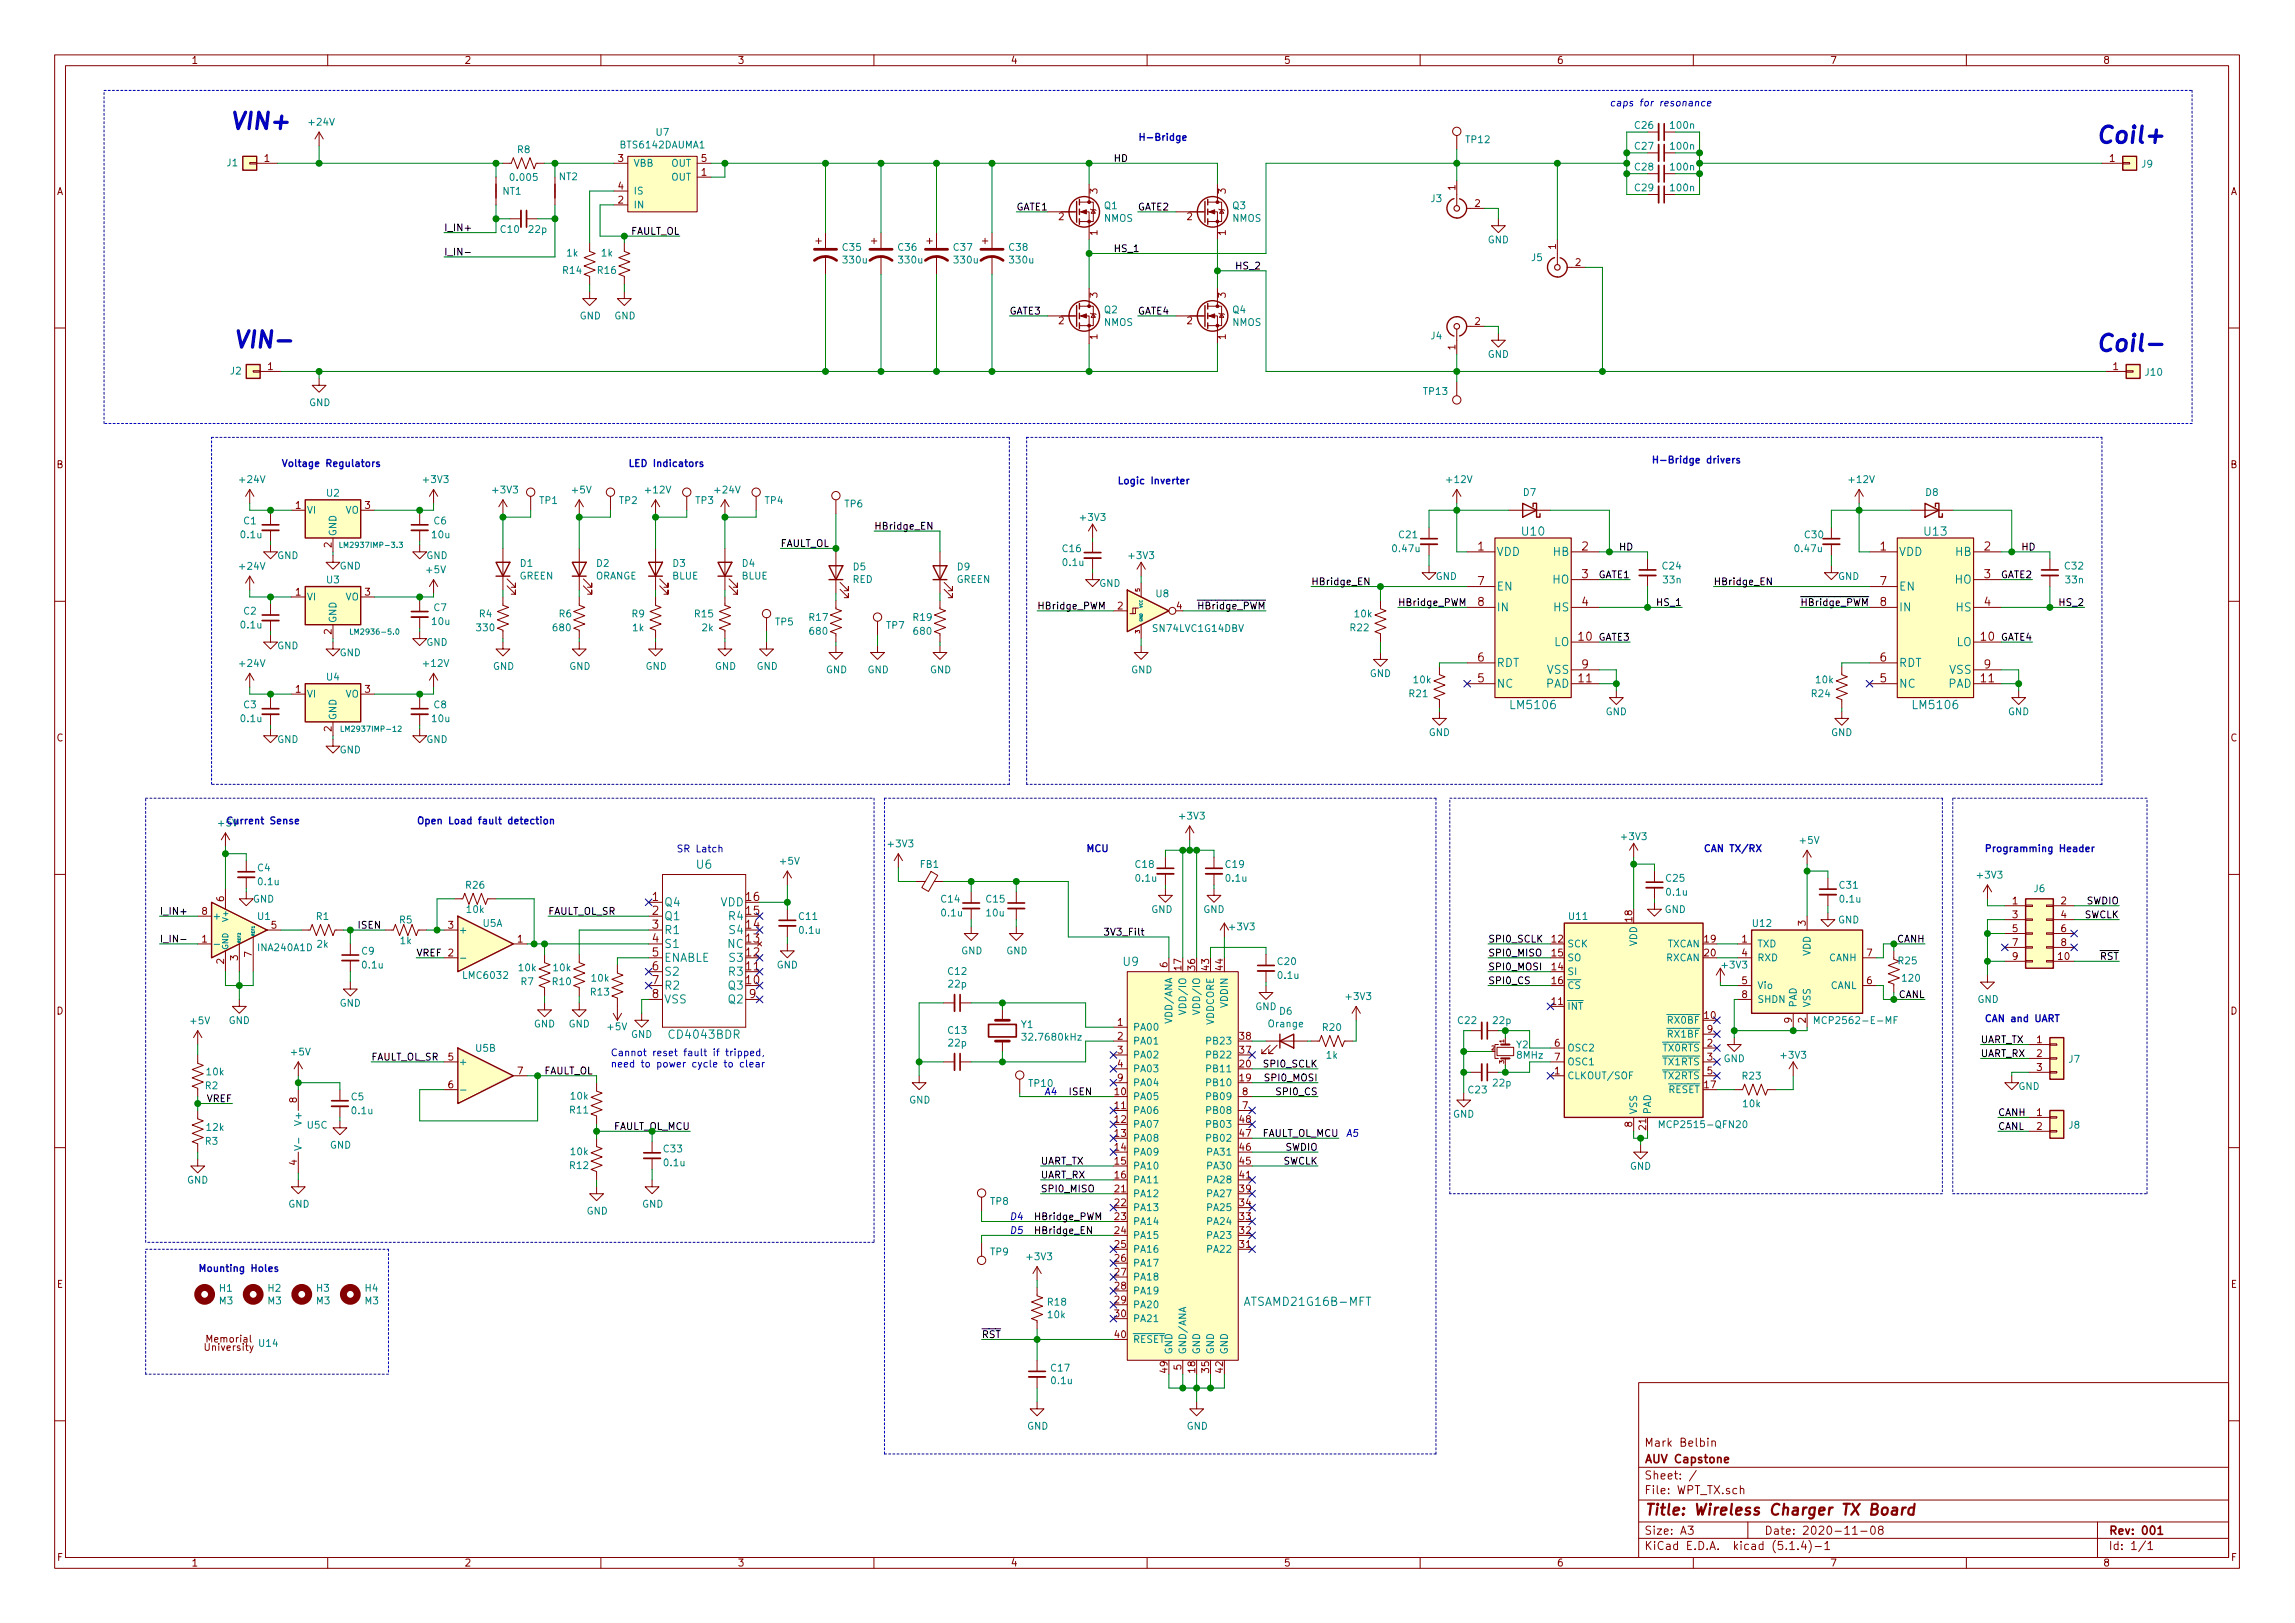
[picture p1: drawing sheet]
<svg xmlns="http://www.w3.org/2000/svg" width="420mm" height="297mm" viewBox="0 0 420 297" stroke-linecap="round" stroke-linejoin="round" font-family="sans-serif">
<defs><g id="words">
<g font-size="4.2" fill="#0000c2">
<text x="41.9" y="23.7">VIN+</text>
<text x="383.5" y="26.2">Coil+</text>
<text x="42.5" y="63.7">VIN-</text>
<text x="383.5" y="64.3">Coil-</text>
</g>
<text font-size="2.8" fill="#840000" x="301" y="277.3">Title: Wireless Charger TX Board</text>
<g font-size="2.1" fill="#840000">
<text x="270.6" y="100.7">1</text>
<text x="289.6" y="100.7">2</text>
<text x="344.2" y="100.7">1</text>
<text x="363.3" y="100.7">2</text>
<text x="270.6" y="107.1">7</text>
<text x="289.6" y="105.8">3</text>
<text x="344.2" y="107.1">7</text>
<text x="363.3" y="105.8">3</text>
<text x="270.6" y="110.9">8</text>
<text x="289.6" y="110.9">4</text>
<text x="344.2" y="110.9">8</text>
<text x="363.3" y="110.9">4</text>
<text x="289.1" y="117.3">10</text>
<text x="362.7" y="117.3">10</text>
<text x="270.6" y="124.9">5</text>
<text x="270.6" y="121.1">6</text>
<text x="289.1" y="124.9">11</text>
<text x="289.6" y="122.3">9</text>
<text x="344.2" y="124.9">5</text>
<text x="344.2" y="121.1">6</text>
<text x="362.7" y="124.9">11</text>
<text x="363.3" y="122.3">9</text>
<text x="119.4" y="164.9">1</text>
<text x="119.4" y="167.4">2</text>
<text x="136.7" y="167.4">15</text>
<text x="136.7" y="164.9">16</text>
<text x="119.4" y="170">3</text>
<text x="119.4" y="172.5">4</text>
<text x="136.7" y="172.5">13</text>
<text x="136.7" y="170">14</text>
<text x="119.4" y="175">5</text>
<text x="119.4" y="177.6">6</text>
<text x="136.7" y="177.6">11</text>
<text x="136.7" y="175">12</text>
<text x="119.4" y="180.1">7</text>
<text x="119.4" y="182.7">8</text>
<text x="136.7" y="180.1">10</text>
<text x="137.2" y="182.7">9</text>
<text x="301" y="267.8">AUV Capstone</text>
<text x="301" y="264.8">Mark Belbin</text>
<text x="301" y="273.5">File: WPT_TX.sch</text>
<text x="301" y="270.8">Sheet: /</text>
<text x="301" y="280.9">Size: A3</text>
<text x="323" y="280.9">Date: 2020-11-08</text>
<text x="386" y="280.9">Rev: 001</text>
<text x="301" y="283.7">KiCad E.D.A. kicad (5.1.4)-1</text>
<text x="386" y="283.7">Id: 1/1</text>
</g>
<g font-size="2.1" fill="#008484">
<text x="273.9" y="101.7">VDD</text>
<text x="278.7" y="98">U10</text>
<text x="284.4" y="101.7">HB</text>
<text x="347.6" y="101.7">VDD</text>
<text x="352.4" y="98">U13</text>
<text x="358" y="101.7">HB</text>
<text x="284.3" y="106.8">HO</text>
<text x="357.9" y="106.8">HO</text>
<text x="273.9" y="108.1">EN</text>
<text x="273.9" y="111.9">IN</text>
<text x="284.5" y="111.9">HS</text>
<text x="347.6" y="108.1">EN</text>
<text x="347.6" y="111.9">IN</text>
<text x="358.2" y="111.9">HS</text>
<text x="284.5" y="118.2">LO</text>
<text x="358.2" y="118.2">LO</text>
<text x="273.9" y="125.9">NC</text>
<text x="273.9" y="122.1">RDT</text>
<text x="283" y="125.9">PAD</text>
<text x="283.2" y="123.3">VSS</text>
<text x="347.6" y="125.9">NC</text>
<text x="347.6" y="122.1">RDT</text>
<text x="356.7" y="125.9">PAD</text>
<text x="356.9" y="123.3">VSS</text>
<text x="276.8" y="129.8">LM5106</text>
<text x="350.4" y="129.8">LM5106</text>
<text x="127.6" y="159">U6</text>
<text x="121.5" y="165.9">Q4</text>
<text x="131.9" y="165.9">VDD</text>
<text x="121.5" y="168.4">Q1</text>
<text x="121.5" y="171">R1</text>
<text x="121.5" y="173.5">S1</text>
<text x="133.2" y="173.5">NC</text>
<text x="133.6" y="168.4">R4</text>
<text x="133.7" y="171">S4</text>
<text x="121.5" y="176">ENABLE</text>
<text x="121.5" y="178.6">S2</text>
<text x="133.6" y="178.6">R3</text>
<text x="133.7" y="176">S3</text>
<text x="205.7" y="176.8">U9</text>
<text x="121.5" y="181.1">R2</text>
<text x="121.5" y="183.7">VSS</text>
<text x="133.5" y="181.1">Q3</text>
<text x="133.5" y="183.7">Q2</text>
<text x="122.7" y="190.1">CD4043BDR</text>
<text x="228.4" y="239">ATSAMD21G16B-MFT</text>
</g>
<g font-size="1.8" fill="#840000">
<text x="35" y="11.7">1</text>
<text x="85" y="11.7">2</text>
<text x="135" y="11.7">3</text>
<text x="185" y="11.7">4</text>
<text x="235" y="11.7">5</text>
<text x="285" y="11.7">6</text>
<text x="335" y="11.7">7</text>
<text x="385" y="11.7">8</text>
<text x="48.4" y="29.6">1</text>
<text x="113.2" y="29.6">3</text>
<text x="128.4" y="29.6">5</text>
<text x="386.2" y="29.6">1</text>
<text x="10.4" y="35.7">A</text>
<text x="113.2" y="34.7">4</text>
<text x="128.4" y="32.2">1</text>
<text x="200.9" y="35.4" transform="rotate(-90 200.9 35.4)">3</text>
<text x="224.4" y="35.4" transform="rotate(-90 224.4 35.4)">3</text>
<text x="266.4" y="34.8" transform="rotate(-90 266.4 34.8)">1</text>
<text x="408.4" y="35.7">A</text>
<text x="113.2" y="37.2">2</text>
<text x="193.8" y="40.3">2</text>
<text x="217.3" y="40.3">2</text>
<text x="270" y="37.9">2</text>
<text x="200.9" y="43.1" transform="rotate(-90 200.9 43.1)">1</text>
<text x="224.4" y="43.1" transform="rotate(-90 224.4 43.1)">1</text>
<text x="284.9" y="45.6" transform="rotate(-90 284.9 45.6)">1</text>
<text x="288.4" y="48.7">2</text>
<text x="193.8" y="59.3">2</text>
<text x="200.9" y="54.5" transform="rotate(-90 200.9 54.5)">3</text>
<text x="217.3" y="59.3">2</text>
<text x="224.4" y="54.5" transform="rotate(-90 224.4 54.5)">3</text>
<text x="270" y="59.5">2</text>
<text x="200.9" y="62.1" transform="rotate(-90 200.9 62.1)">1</text>
<text x="224.4" y="62.1" transform="rotate(-90 224.4 62.1)">1</text>
<text x="266.4" y="64" transform="rotate(-90 266.4 64)">1</text>
<text x="49" y="67.7">1</text>
<text x="386.9" y="67.7">1</text>
<text x="10.4" y="85.7">B</text>
<text x="408.4" y="85.7">B</text>
<text x="54.1" y="93.1">1</text>
<text x="66.8" y="93.1">3</text>
<text x="60.7" y="100.2" transform="rotate(-90 60.7 100.2)">2</text>
<text x="54.1" y="109">1</text>
<text x="66.8" y="109">3</text>
<text x="204.6" y="111.5">2</text>
<text x="215.4" y="111.5">4</text>
<text x="60.7" y="116.1" transform="rotate(-90 60.7 116.1)">2</text>
<text x="54.1" y="126.8">1</text>
<text x="66.8" y="126.8">3</text>
<text x="10.4" y="135.7">C</text>
<text x="60.7" y="133.9" transform="rotate(-90 60.7 133.9)">2</text>
<text x="408.4" y="135.7">C</text>
<text x="37" y="167.4">8</text>
<text x="41" y="165" transform="rotate(-90 41 165)">6</text>
<text x="368.5" y="165.5">1</text>
<text x="377.3" y="165.5">2</text>
<text x="37" y="172.5">1</text>
<text x="49.7" y="170">5</text>
<text x="82.1" y="170">3</text>
<text x="94.8" y="172.5">1</text>
<text x="284.1" y="172.5">12</text>
<text x="298.8" y="168.6" transform="rotate(-90 298.8 168.6)">18</text>
<text x="312.1" y="172.5">19</text>
<text x="318.9" y="172.5">1</text>
<text x="330.6" y="169.4" transform="rotate(-90 330.6 169.4)">3</text>
<text x="368.5" y="168.1">3</text>
<text x="368.5" y="170.6">5</text>
<text x="368.5" y="173.1">7</text>
<text x="377.3" y="168.1">4</text>
<text x="377.3" y="170.6">6</text>
<text x="377.3" y="173.1">8</text>
<text x="41" y="176.4" transform="rotate(-90 41 176.4)">2</text>
<text x="43.6" y="175.8" transform="rotate(-90 43.6 175.8)">3</text>
<text x="46.1" y="175.1" transform="rotate(-90 46.1 175.1)">7</text>
<text x="213.7" y="177" transform="rotate(-90 213.7 177)">6</text>
<text x="216.3" y="177.5" transform="rotate(-90 216.3 177.5)">17</text>
<text x="218.8" y="177.5" transform="rotate(-90 218.8 177.5)">36</text>
<text x="221.4" y="177.5" transform="rotate(-90 221.4 177.5)">43</text>
<text x="223.9" y="177.5" transform="rotate(-90 223.9 177.5)">44</text>
<text x="284.1" y="177.6">14</text>
<text x="284.1" y="175">15</text>
<text x="312.1" y="175">20</text>
<text x="318.9" y="175">4</text>
<text x="341.8" y="175">7</text>
<text x="368.5" y="175.7">9</text>
<text x="376.9" y="175.7">10</text>
<text x="10.4" y="185.7">D</text>
<text x="284.1" y="183.9">11</text>
<text x="284.1" y="180.1">16</text>
<text x="318.9" y="180.1">5</text>
<text x="318.9" y="182.7">8</text>
<text x="341.8" y="180.1">6</text>
<text x="408.4" y="185.7">D</text>
<text x="204.6" y="187.7">1</text>
<text x="204.6" y="190.3">2</text>
<text x="227" y="190.3">38</text>
<text x="284.6" y="191.6">6</text>
<text x="312.1" y="186.5">10</text>
<text x="312.6" y="191.6">2</text>
<text x="312.6" y="189">9</text>
<text x="328" y="187.2" transform="rotate(-90 328 187.2)">9</text>
<text x="330.6" y="187.2" transform="rotate(-90 330.6 187.2)">2</text>
<text x="372.9" y="190.9">1</text>
<text x="82.1" y="194.1">5</text>
<text x="94.8" y="196.6">7</text>
<text x="204.6" y="192.8">3</text>
<text x="204.6" y="195.4">4</text>
<text x="204.6" y="197.9">9</text>
<text x="227" y="197.9">19</text>
<text x="227" y="195.4">20</text>
<text x="227" y="192.8">37</text>
<text x="284.6" y="196.6">1</text>
<text x="284.6" y="194.1">7</text>
<text x="312.6" y="194.1">3</text>
<text x="312.6" y="196.6">5</text>
<text x="372.9" y="193.5">2</text>
<text x="372.9" y="196">3</text>
<text x="54.4" y="201.8" transform="rotate(-90 54.4 201.8)">8</text>
<text x="82.1" y="199.2">6</text>
<text x="204.1" y="200.4">10</text>
<text x="204.1" y="203">11</text>
<text x="227.5" y="203">7</text>
<text x="227.5" y="200.4">8</text>
<text x="312.1" y="199.2">17</text>
<text x="204.1" y="205.5">12</text>
<text x="204.1" y="208.1">13</text>
<text x="227" y="208.1">47</text>
<text x="227" y="205.5">48</text>
<text x="298.8" y="206.3" transform="rotate(-90 298.8 206.3)">8</text>
<text x="301.4" y="206.7" transform="rotate(-90 301.4 206.7)">21</text>
<text x="372.9" y="204.3">1</text>
<text x="372.9" y="206.8">2</text>
<text x="54.4" y="213.2" transform="rotate(-90 54.4 213.2)">4</text>
<text x="204.1" y="210.6">14</text>
<text x="204.1" y="213.1">15</text>
<text x="204.1" y="215.7">16</text>
<text x="227" y="215.7">41</text>
<text x="227" y="213.1">45</text>
<text x="227" y="210.6">46</text>
<text x="204.1" y="218.2">21</text>
<text x="204.1" y="220.8">22</text>
<text x="227" y="220.8">34</text>
<text x="227" y="218.2">39</text>
<text x="204.1" y="223.3">23</text>
<text x="204.1" y="225.8">24</text>
<text x="227" y="225.8">32</text>
<text x="227" y="223.3">33</text>
<text x="204.1" y="228.4">25</text>
<text x="204.1" y="230.9">26</text>
<text x="204.1" y="233.5">27</text>
<text x="227" y="228.4">31</text>
<text x="10.4" y="235.7">E</text>
<text x="204.1" y="236">28</text>
<text x="204.1" y="238.5">29</text>
<text x="408.4" y="235.7">E</text>
<text x="38" y="245.7">Memorial</text>
<text x="204.1" y="241.1">30</text>
<text x="204.1" y="244.9">40</text>
<text x="37.6" y="247.2">University</text>
<text x="213.7" y="251.2" transform="rotate(-90 213.7 251.2)">49</text>
<text x="216.3" y="250.7" transform="rotate(-90 216.3 250.7)">5</text>
<text x="218.8" y="251.2" transform="rotate(-90 218.8 251.2)">18</text>
<text x="221.4" y="251.2" transform="rotate(-90 221.4 251.2)">35</text>
<text x="223.9" y="251.2" transform="rotate(-90 223.9 251.2)">42</text>
<text x="10.5" y="285.7">F</text>
<text x="35" y="286.7">1</text>
<text x="85" y="286.7">2</text>
<text x="135" y="286.7">3</text>
<text x="185" y="286.7">4</text>
<text x="235" y="286.7">5</text>
<text x="285" y="286.7">6</text>
<text x="335" y="286.7">7</text>
<text x="385" y="286.7">8</text>
<text x="408.5" y="285.7">F</text>
</g>
<g font-size="1.8" fill="#008484">
<text x="56.7" y="23">+24V</text>
<text x="299.4" y="23.6">C26</text>
<text x="306" y="23.6">100n</text>
<text x="94.8" y="28">R8</text>
<text x="113.8" y="27.2">BTS6142DAUMA1</text>
<text x="120.2" y="24.9">U7</text>
<text x="268.5" y="26.2">TP12</text>
<text x="299.4" y="27.4">C27</text>
<text x="306" y="27.4">100n</text>
<text x="41.6" y="30.4">J1</text>
<text x="92.1" y="35.6">NT1</text>
<text x="93.7" y="33.1">0.005</text>
<text x="102.4" y="33">NT2</text>
<text x="116" y="30.5">VBB</text>
<text x="116" y="35.6">IS</text>
<text x="122.9" y="33.1">OUT</text>
<text x="122.9" y="30.5">OUT</text>
<text x="299.4" y="35">C29</text>
<text x="299.4" y="31.2">C28</text>
<text x="306" y="35">100n</text>
<text x="306" y="31.2">100n</text>
<text x="392.1" y="30.7">J9</text>
<text x="116" y="38.1">IN</text>
<text x="202.1" y="40.6">NMOS</text>
<text x="202.2" y="38.3">Q1</text>
<text x="225.6" y="40.6">NMOS</text>
<text x="225.7" y="38.3">Q3</text>
<text x="262" y="37">J3</text>
<text x="91.7" y="42.6">C10</text>
<text x="96.9" y="42.6">22p</text>
<text x="103.8" y="47">1k</text>
<text x="110.2" y="47">1k</text>
<text x="154.3" y="45.9">C35</text>
<text x="164.5" y="45.9">C36</text>
<text x="174.7" y="45.9">C37</text>
<text x="184.8" y="45.9">C38</text>
<text x="272.4" y="44.5">GND</text>
<text x="280.4" y="47.8">J5</text>
<text x="103.1" y="50.1">R14</text>
<text x="109.5" y="50.1">R16</text>
<text x="154.5" y="48.2">330u</text>
<text x="164.7" y="48.2">330u</text>
<text x="174.8" y="48.2">330u</text>
<text x="185" y="48.2">330u</text>
<text x="106.1" y="58.5">GND</text>
<text x="112.5" y="58.5">GND</text>
<text x="202.1" y="59.7">NMOS</text>
<text x="202.2" y="57.3">Q2</text>
<text x="225.6" y="59.7">NMOS</text>
<text x="225.7" y="57.3">Q4</text>
<text x="262" y="62.1">J4</text>
<text x="272.4" y="65.5">GND</text>
<text x="42.2" y="68.5">J2</text>
<text x="392.8" y="68.8">J10</text>
<text x="56.6" y="74.3">GND</text>
<text x="260.7" y="72.3">TP13</text>
<text x="44" y="88.4">+24V</text>
<text x="77.7" y="88.4">+3V3</text>
<text x="265" y="88.4">+12V</text>
<text x="338.7" y="88.4">+12V</text>
<text x="44.7" y="96">C1</text>
<text x="56.1" y="94">VI</text>
<text x="59.8" y="90.9">U2</text>
<text x="63.2" y="94">VO</text>
<text x="79.5" y="96">C6</text>
<text x="90.4" y="90.3">+3V3</text>
<text x="98.8" y="92.2">TP1</text>
<text x="104.8" y="90.3">+5V</text>
<text x="113.4" y="92.2">TP2</text>
<text x="118.3" y="90.3">+12V</text>
<text x="127.4" y="92.2">TP3</text>
<text x="131" y="90.3">+24V</text>
<text x="140.1" y="92.2">TP4</text>
<text x="154.7" y="92.9">TP6</text>
<text x="197.9" y="95.3">+3V3</text>
<text x="278.9" y="90.8">D7</text>
<text x="352.6" y="90.8">D8</text>
<text x="44.2" y="98.5">0.1u</text>
<text x="61.6" y="98.2" transform="rotate(-90 61.6 98.2)">GND</text>
<text x="79.2" y="98.5">10u</text>
<text x="194.6" y="101.1">C16</text>
<text x="255.1" y="101.1">0.47u</text>
<text x="256.2" y="98.5">C21</text>
<text x="328.8" y="101.1">0.47u</text>
<text x="330.5" y="98.5">C30</text>
<text x="44" y="104.3">+24V</text>
<text x="50.7" y="102.3">GND</text>
<text x="59.8" y="106.8">U3</text>
<text x="62.2" y="104.2">GND</text>
<text x="78.1" y="102.3">GND</text>
<text x="78.2" y="104.9">+5V</text>
<text x="95.1" y="106.1">GREEN</text>
<text x="95.3" y="103.7">D1</text>
<text x="108.9" y="106.1">ORANGE</text>
<text x="109.2" y="103.7">D2</text>
<text x="123.1" y="106.1">BLUE</text>
<text x="123.2" y="103.7">D3</text>
<text x="135.8" y="106.1">BLUE</text>
<text x="135.9" y="103.7">D4</text>
<text x="156.1" y="106.7">RED</text>
<text x="156.2" y="104.4">D5</text>
<text x="175.1" y="106.7">GREEN</text>
<text x="175.3" y="104.4">D9</text>
<text x="194.7" y="103.6">0.1u</text>
<text x="201.2" y="107.4">GND</text>
<text x="206.8" y="102.3">+3V3</text>
<text x="262.8" y="106.1">GND</text>
<text x="304.4" y="104.2">C24</text>
<text x="304.6" y="106.8">33n</text>
<text x="336.5" y="106.1">GND</text>
<text x="378.1" y="104.2">C32</text>
<text x="378.3" y="106.8">33n</text>
<text x="44.7" y="112.5">C2</text>
<text x="56.1" y="109.9">VI</text>
<text x="63.2" y="109.9">VO</text>
<text x="79.5" y="111.8">C7</text>
<text x="87.8" y="113">R4</text>
<text x="102.4" y="113">R6</text>
<text x="115.7" y="113">R9</text>
<text x="127.3" y="113">R15</text>
<text x="148.2" y="113.6">R17</text>
<text x="167.3" y="113.6">R19</text>
<text x="211.7" y="109.3">U8</text>
<text x="248.1" y="113">10k</text>
<text x="44.2" y="115">0.1u</text>
<text x="50.7" y="118.8">GND</text>
<text x="61.6" y="114.1" transform="rotate(-90 61.6 114.1)">GND</text>
<text x="78.1" y="118.2">GND</text>
<text x="79.2" y="114.4">10u</text>
<text x="87.4" y="115.5">330</text>
<text x="101.4" y="115.5">680</text>
<text x="115.9" y="115.5">1k</text>
<text x="128.6" y="115.5">2k</text>
<text x="142" y="114.5">TP5</text>
<text x="148.4" y="116.2">680</text>
<text x="162.3" y="115.1">TP7</text>
<text x="167.4" y="116.2">680</text>
<text x="211.3" y="115.7">SN74LVC1G14DBV</text>
<text x="247.3" y="115.5">R22</text>
<text x="44" y="122.1">+24V</text>
<text x="59.8" y="124.5">U4</text>
<text x="62.2" y="120.1">GND</text>
<text x="77.7" y="122.1">+12V</text>
<text x="90.2" y="122.6">GND</text>
<text x="104.2" y="122.6">GND</text>
<text x="118.2" y="122.6">GND</text>
<text x="130.9" y="122.6">GND</text>
<text x="138.5" y="122.6">GND</text>
<text x="151.2" y="123.2">GND</text>
<text x="158.8" y="123.2">GND</text>
<text x="170.3" y="123.2">GND</text>
<text x="207.1" y="123.2">GND</text>
<text x="250.8" y="123.9">GND</text>
<text x="258.9" y="125.1">10k</text>
<text x="332.5" y="125.1">10k</text>
<text x="44.7" y="129.6">C3</text>
<text x="56.1" y="127.7">VI</text>
<text x="61.6" y="131.9" transform="rotate(-90 61.6 131.9)">GND</text>
<text x="63.2" y="127.7">VO</text>
<text x="79.5" y="129.6">C8</text>
<text x="258.1" y="127.6">R21</text>
<text x="294" y="130.9">GND</text>
<text x="331.7" y="127.6">R24</text>
<text x="367.6" y="130.9">GND</text>
<text x="44.2" y="132.2">0.1u</text>
<text x="50.7" y="136">GND</text>
<text x="62.2" y="137.9">GND</text>
<text x="78.1" y="136">GND</text>
<text x="79.2" y="132.2">10u</text>
<text x="261.6" y="134.7">GND</text>
<text x="335.2" y="134.7">GND</text>
<text x="216.1" y="150">+3V3</text>
<text x="162.8" y="155.1">+3V3</text>
<text x="297" y="153.8">+3V3</text>
<text x="329.6" y="154.4">+5V</text>
<text x="47.2" y="159.5">C4</text>
<text x="142.9" y="158.3">+5V</text>
<text x="168.5" y="158.8">FB1</text>
<text x="207.9" y="158.8">C18</text>
<text x="208.1" y="161.4">0.1u</text>
<text x="224.4" y="158.8">C19</text>
<text x="224.6" y="161.4">0.1u</text>
<text x="305.1" y="161.4">C25</text>
<text x="362.2" y="160.8">+3V3</text>
<text x="46.3" y="165.2">GND</text>
<text x="47.4" y="162">0.1u</text>
<text x="85.4" y="162.6">R26</text>
<text x="85.5" y="167.1">10k</text>
<text x="172.4" y="165.2">C14</text>
<text x="172.5" y="167.7">0.1u</text>
<text x="180.6" y="165.2">C15</text>
<text x="180.7" y="167.7">10u</text>
<text x="210.8" y="167.1">GND</text>
<text x="220.3" y="167.1">GND</text>
<text x="304.7" y="167.1">GND</text>
<text x="305.2" y="163.9">0.1u</text>
<text x="336.8" y="162.6">C31</text>
<text x="337" y="165.2">0.1u</text>
<text x="372.4" y="163.3">J6</text>
<text x="38.9" y="168.3">+</text>
<text x="47.2" y="168.4">U1</text>
<text x="57.9" y="168.4">R1</text>
<text x="58.1" y="173.4">2k</text>
<text x="73.2" y="169">R5</text>
<text x="73.3" y="172.8">1k</text>
<text x="83.9" y="170.9">+</text>
<text x="88.4" y="169.6">U5A</text>
<text x="146.3" y="168.4">C11</text>
<text x="146.5" y="170.9">0.1u</text>
<text x="225.2" y="170.3">+3V3</text>
<text x="286.9" y="173.4">SCK</text>
<text x="287.3" y="168.4">U11</text>
<text x="299.7" y="173.2" transform="rotate(-90 299.7 173.2)">VDD</text>
<text x="305.2" y="173.4">TXCAN</text>
<text x="321" y="169.6">U12</text>
<text x="321.7" y="173.4">TXD</text>
<text x="336.5" y="169">GND</text>
<text x="47.4" y="174.1">INA240A1D</text>
<text x="66.2" y="174.7">C9</text>
<text x="66.4" y="177.3">0.1u</text>
<text x="85" y="179.2">LMC6032</text>
<text x="95" y="177.8">10k</text>
<text x="101.4" y="177.8">10k</text>
<text x="108.4" y="179.7">10k</text>
<text x="142.2" y="177.3">GND</text>
<text x="173.6" y="178.4">C12</text>
<text x="176" y="174.7">GND</text>
<text x="184.2" y="174.7">GND</text>
<text x="234" y="176.6">C20</text>
<text x="234.1" y="179.2">0.1u</text>
<text x="286.9" y="178.5">SI</text>
<text x="286.9" y="175.9">SO</text>
<text x="305" y="175.9">RXCAN</text>
<text x="315.4" y="177.3">+3V3</text>
<text x="321.7" y="175.9">RXD</text>
<text x="331.5" y="175" transform="rotate(-90 331.5 175)">VDD</text>
<text x="334.9" y="175.9">CANH</text>
<text x="347.6" y="176.5">R25</text>
<text x="348.4" y="179.7">120</text>
<text x="62.2" y="184.2">GND</text>
<text x="95.4" y="180.3">R7</text>
<text x="101.2" y="180.3">R10</text>
<text x="108.2" y="182.2">R13</text>
<text x="173.7" y="180.7">22p</text>
<text x="217.2" y="184.9" transform="rotate(-90 217.2 184.9)">VDD/IO</text>
<text x="219.7" y="184.9" transform="rotate(-90 219.7 184.9)">VDD/IO</text>
<text x="224.8" y="184.4" transform="rotate(-90 224.8 184.4)">VDDIN</text>
<text x="229.8" y="184.9">GND</text>
<text x="234.3" y="185.7">D6</text>
<text x="246.6" y="183">+3V3</text>
<text x="286.9" y="184.8">INT</text>
<text x="286.9" y="181">CS</text>
<text x="321.7" y="181">Vio</text>
<text x="321.7" y="183.6">SHDN</text>
<text x="328.9" y="184.4" transform="rotate(-90 328.9 184.4)">PAD</text>
<text x="331.5" y="184.4" transform="rotate(-90 331.5 184.4)">VSS</text>
<text x="335.1" y="181">CANL</text>
<text x="362" y="183.6">GND</text>
<text x="35" y="187.5">+5V</text>
<text x="41.9" y="187.4">GND</text>
<text x="97.7" y="188">GND</text>
<text x="104.1" y="188">GND</text>
<text x="111.3" y="188.6">+5V</text>
<text x="115.5" y="190">GND</text>
<text x="173.6" y="189.2">C13</text>
<text x="173.7" y="191.5">22p</text>
<text x="187" y="188.1">Y1</text>
<text x="187.8" y="190.5">32.7680kHz</text>
<text x="207.4" y="188.6">PA00</text>
<text x="207.4" y="191.2">PA01</text>
<text x="214.6" y="186.9" transform="rotate(-90 214.6 186.9)">VDD/ANA</text>
<text x="221.3" y="191.2">PB23</text>
<text x="222.2" y="187.7" transform="rotate(-90 222.2 187.7)">VDDCORE</text>
<text x="232.3" y="188">Orange</text>
<text x="242.2" y="188.7">R20</text>
<text x="267" y="187.4">C22</text>
<text x="273.4" y="187.4">22p</text>
<text x="277.6" y="191.9">Y2</text>
<text x="305.5" y="187.4">RX0BF</text>
<text x="305.5" y="189.9">RX1BF</text>
<text x="333.3" y="187.4">MCP2562-E-MF</text>
<text x="37.9" y="196.8">10k</text>
<text x="53.4" y="193.2">+5V</text>
<text x="83.9" y="195">+</text>
<text x="87.1" y="192.5">U5B</text>
<text x="207.4" y="193.7">PA02</text>
<text x="207.4" y="196.3">PA03</text>
<text x="221.3" y="196.3">PB11</text>
<text x="221.3" y="193.7">PB22</text>
<text x="242.9" y="193.8">1k</text>
<text x="277.8" y="193.8">8MHz</text>
<text x="286.9" y="197.5">CLKOUT/SOF</text>
<text x="286.9" y="192.4">OSC2</text>
<text x="286.9" y="195">OSC1</text>
<text x="304.5" y="192.4">TX0RTS</text>
<text x="304.5" y="195">TX1RTS</text>
<text x="304.5" y="197.5">TX2RTS</text>
<text x="315.5" y="194.4">GND</text>
<text x="319" y="197.6">R23</text>
<text x="326.2" y="193.8">+3V3</text>
<text x="378.8" y="194.5">J7</text>
<text x="37.6" y="199.4">R2</text>
<text x="64.3" y="201.4">C5</text>
<text x="64.5" y="203.9">0.1u</text>
<text x="104.4" y="203.8">R11</text>
<text x="104.6" y="201.3">10k</text>
<text x="166.4" y="202">GND</text>
<text x="188.4" y="198.9">TP10</text>
<text x="207.4" y="201.3">PA05</text>
<text x="207.4" y="203.9">PA06</text>
<text x="207.4" y="198.8">PA04</text>
<text x="221.3" y="198.8">PB10</text>
<text x="221.3" y="203.9">PB08</text>
<text x="221.3" y="201.3">PB09</text>
<text x="268.9" y="200.1">C23</text>
<text x="273.4" y="198.8">22p</text>
<text x="299.7" y="204" transform="rotate(-90 299.7 204)">VSS</text>
<text x="302.3" y="204" transform="rotate(-90 302.3 204)">PAD</text>
<text x="305.4" y="200.1">RESET</text>
<text x="319.2" y="202.7">10k</text>
<text x="369.5" y="199.5">GND</text>
<text x="37.6" y="209.5">R3</text>
<text x="37.9" y="207">12k</text>
<text x="55.2" y="205.6" transform="rotate(-90 55.2 205.6)">V+</text>
<text x="56.3" y="206.6">U5C</text>
<text x="207.4" y="206.4">PA07</text>
<text x="207.4" y="209">PA08</text>
<text x="221.3" y="209">PB02</text>
<text x="221.3" y="206.4">PB03</text>
<text x="266" y="204.6">GND</text>
<text x="304.7" y="206.5">MCP2515-QFN20</text>
<text x="378.8" y="206.6">J8</text>
<text x="60.4" y="210.2">GND</text>
<text x="104.4" y="214">R12</text>
<text x="104.6" y="211.4">10k</text>
<text x="121.6" y="210.9">C33</text>
<text x="121.7" y="213.4">0.1u</text>
<text x="207.4" y="211.5">PA09</text>
<text x="207.4" y="214">PA10</text>
<text x="221.3" y="214">PA30</text>
<text x="221.3" y="211.5">PA31</text>
<text x="298.4" y="214.1">GND</text>
<text x="34.2" y="216.6">GND</text>
<text x="52.8" y="221">GND</text>
<text x="117.6" y="221">GND</text>
<text x="181.4" y="220.5">TP8</text>
<text x="207.4" y="216.6">PA11</text>
<text x="207.4" y="219.1">PA12</text>
<text x="207.4" y="221.7">PA13</text>
<text x="221.3" y="221.7">PA25</text>
<text x="221.3" y="219.1">PA27</text>
<text x="221.3" y="216.6">PA28</text>
<text x="107.4" y="222.3">GND</text>
<text x="207.4" y="224.2">PA14</text>
<text x="207.4" y="226.7">PA15</text>
<text x="221.3" y="226.7">PA23</text>
<text x="221.3" y="224.2">PA24</text>
<text x="181.4" y="229.8">TP9</text>
<text x="188.2" y="230.6">+3V3</text>
<text x="207.4" y="229.3">PA16</text>
<text x="207.4" y="231.8">PA17</text>
<text x="221.3" y="229.3">PA22</text>
<text x="40.2" y="238.7">M3</text>
<text x="40.2" y="236.4">H1</text>
<text x="49.1" y="238.7">M3</text>
<text x="49.1" y="236.4">H2</text>
<text x="58" y="238.7">M3</text>
<text x="58" y="236.4">H3</text>
<text x="66.9" y="238.7">M3</text>
<text x="66.9" y="236.4">H4</text>
<text x="191.9" y="238.9">R18</text>
<text x="207.4" y="234.4">PA18</text>
<text x="207.4" y="236.9">PA19</text>
<text x="207.4" y="239.4">PA20</text>
<text x="191.9" y="241.3">10k</text>
<text x="207.4" y="242">PA21</text>
<text x="207.4" y="245.8">RESET</text>
<text x="47.5" y="246.5">U14</text>
<text x="192.5" y="251">C17</text>
<text x="214.6" y="247.9" transform="rotate(-90 214.6 247.9)">GND</text>
<text x="217.2" y="247.9" transform="rotate(-90 217.2 247.9)">GND/ANA</text>
<text x="219.7" y="247.9" transform="rotate(-90 219.7 247.9)">GND</text>
<text x="222.2" y="247.9" transform="rotate(-90 222.2 247.9)">GND</text>
<text x="224.8" y="247.9" transform="rotate(-90 224.8 247.9)">GND</text>
<text x="192.6" y="253.3">0.1u</text>
<text x="188" y="261.7">GND</text>
<text x="217.2" y="261.7">GND</text>
</g>
<g font-size="1.8" fill="#0000c2">
<text x="294.6" y="19.5">caps for resonance</text>
<text x="208.3" y="25.8">H-Bridge</text>
<text x="51.4" y="85.5">Voltage Regulators</text>
<text x="114.9" y="85.5">LED Indicators</text>
<text x="204.5" y="88.6">Logic Inverter</text>
<text x="302.3" y="84.8">H-Bridge drivers</text>
<text x="40.1" y="151.3">+5V</text>
<text x="41.3" y="150.9">Current Sense</text>
<text x="76.2" y="150.9">Open Load fault detection</text>
<text x="123.8" y="156">SR Latch</text>
<text x="198.8" y="155.9">MCU</text>
<text x="311.8" y="155.9">CAN TX/RX</text>
<text x="363.2" y="155.9">Programming Header</text>
<text x="363.2" y="187.1">CAN and UART</text>
<text x="111.8" y="193.3">Cannot reset fault if tripped,</text>
<text x="111.8" y="195.4">need to power cycle to clear</text>
<text x="191.1" y="200.4">A4</text>
<text x="246.4" y="208.1">A5</text>
<text x="184.8" y="225.8">D5</text>
<text x="184.8" y="223.3">D4</text>
<text x="36.2" y="232.8">Mounting Holes</text>
</g>
<g font-size="1.8">
<text x="203.8" y="29.6">HD</text>
<text x="186.1" y="38.5">GATE1</text>
<text x="208.3" y="38.5">GATE2</text>
<text x="81.3" y="46.8">I_IN-</text>
<text x="81.3" y="42.3">I_IN+</text>
<text x="115.2" y="43">FAULT_OL</text>
<text x="203.8" y="46.1">HS_1</text>
<text x="226.1" y="49.3">HS_2</text>
<text x="184.8" y="57.6">GATE3</text>
<text x="208.3" y="57.6">GATE4</text>
<text x="142.9" y="100.1">FAULT_OL</text>
<text x="160" y="96.9">HBridge_EN</text>
<text x="296.5" y="100.7">HD</text>
<text x="370.2" y="100.7">HD</text>
<text x="240" y="107.1">HBridge_EN</text>
<text x="292.6" y="105.8">GATE1</text>
<text x="313.7" y="107.1">HBridge_EN</text>
<text x="366.2" y="105.8">GATE2</text>
<text x="189.9" y="111.5">HBridge_PWM</text>
<text x="219.6" y="111.5">HBridge_PWM</text>
<text x="255.9" y="110.9">HBridge_PWM</text>
<text x="303.6" y="110.9">HS_1</text>
<text x="329.6" y="110.9">HBridge_PWM</text>
<text x="377.2" y="110.9">HS_2</text>
<text x="292.6" y="117.3">GATE3</text>
<text x="366.2" y="117.3">GATE4</text>
<text x="29.2" y="167.4">I_IN+</text>
<text x="100.3" y="167.4">FAULT_OL_SR</text>
<text x="382" y="165.5">SWDIO</text>
<text x="29.2" y="172.5">I_IN-</text>
<text x="65.7" y="170">ISEN</text>
<text x="201.9" y="171.2">3V3_Filt</text>
<text x="272.4" y="172.5">SPI0_SCLK</text>
<text x="347.3" y="172.5">CANH</text>
<text x="381.5" y="168.1">SWCLK</text>
<text x="76.2" y="175">VREF 2</text>
<text x="272.4" y="175">SPI0_MISO</text>
<text x="272.4" y="177.6">SPI0_MOSI</text>
<text x="384.5" y="175.7">RST</text>
<text x="272.4" y="180.1">SPI0_CS</text>
<text x="347.5" y="182.7">CANL</text>
<text x="362.6" y="190.9">UART_TX</text>
<text x="67.9" y="194.1">FAULT_OL_SR</text>
<text x="99.3" y="196.6">FAULT_OL</text>
<text x="231.7" y="195.4">SPI0_SCLK</text>
<text x="232" y="197.9">SPI0_MOSI</text>
<text x="362.6" y="193.5">UART_RX</text>
<text x="37.8" y="201.7">VREF</text>
<text x="195.6" y="200.4">ISEN</text>
<text x="234" y="200.4">SPI0_CS</text>
<text x="230.9" y="208.1">FAULT_OL_MCU</text>
<text x="365.8" y="204.3">CANH</text>
<text x="365.8" y="206.8">CANL</text>
<text x="190.5" y="213.1">UART_TX</text>
<text x="190.5" y="215.7">UART_RX</text>
<text x="234.8" y="213.1">SWCLK</text>
<text x="235.3" y="210.6">SWDIO</text>
<text x="190.5" y="218.2">SPI0_MISO</text>
<text x="189.2" y="225.8">HBridge_EN</text>
<text x="189.2" y="223.3">HBridge_PWM</text>
<text x="179.7" y="244.9">RST</text>
</g>
<text font-size="1.8" fill="#008400" x="112.1" y="206.8">FAULT_OL_MCU</text>
<g font-size="1.4" fill="#008484">
<text x="63" y="100.3">LM2937IMP-3.3</text>
<text x="64.9" y="116.1">LM2936-5.0</text>
<text x="63.2" y="133.9">LM2937IMP-12</text>
<text x="41.8" y="173.9" transform="rotate(-90 41.8 173.9)">GND</text>
<text x="41.8" y="168.3" transform="rotate(-90 41.8 168.3)">V+</text>
</g>
<g font-size="1.1" fill="#840000">
<text x="208.7" y="108.3" transform="rotate(-90 208.7 108.3)">5</text>
<text x="208.7" y="115.9" transform="rotate(-90 208.7 115.9)">3</text>
<text x="275.4" y="190.8" transform="rotate(-90 275.4 190.8)">1</text>
<text x="273.1" y="192.2">2</text>
<text x="275.4" y="194.6" transform="rotate(-90 275.4 194.6)">3</text>
</g>
<g font-size=".7" fill="#008484">
<text x="209.2" y="113.8" transform="rotate(-90 209.2 113.8)">GND</text>
<text x="209.2" y="111.3" transform="rotate(-90 209.2 111.3)">VCC</text>
<text x="44.1" y="172.6" transform="rotate(-90 44.1 172.6)">REF2</text>
<text x="46.6" y="171.4" transform="rotate(-90 46.6 171.4)">REF1</text>
</g>
</g></defs>
<g fill="none" stroke="#840000" stroke-width=".18">
<path d="M10 10h400v277h-400zM12 12h396v273.1h-396zM60 10v2M110 10v2M160 10v2M210 10v2M260 10v2M310 10v2M360 10v2M45.7 29.8h1.3v.2h-1.3zM47 29.9h3.8M58.4 24.2l-.7 1.2"/>
<path d="M58.4 24.2v2.5M58.4 24.2l.8 1.2M90.8 32.4v5.1M92.1 29.9h1.5l.4-1 .7 2 .8-2 .8 2 .7-2 .8 2 .4-1h1.5M101.6 32.4v5.1M112.4 37.5h2.5M112.4 29.9h2.5M112.4 35h2.5M114.9 28.6h12.7v10.2h-12.7zM127.6 32.4h2.6M127.6 29.9h2.6M191.8 38.8h5.3"/>
<path d="M197.6 38.8h1.8v5.1M197.6 37h2.6v3.5h-2.6M199.4 33.7v3.3M199.6 38.3l.2 .1h.7l.2 .1M200.2 38.4l.3 .6h-.7zM215.3 38.8h5.3M221.1 38.8h1.8v5.1M221.1 37h2.5v3.5h-2.5M222.9 33.7v3.3M223.1 38.3l.2 .1h.7l.2 .1M223.6 38.4l.4 .6h-.7zM266.7 24.8v2.5"/>
<path d="M266.7 33.1v4.5M268.5 38.1h3.3M301.6 35.6h2.1M301.6 31.8h2.1M301.6 28h2.1M301.6 24.2h2.1M304.7 35.6h2M304.7 31.8h2M304.7 28h2M304.7 24.2h2M384.8 29.9h3.8M388.6 29.8h1.3v.2h-1.3z"/>
<path d="M93.3 40h2.1M96.4 40h2M107.9 53.4v1.2h1.3l-1.3 1.3-1.2-1.3h1.2M107.9 44.5v1.5l1.1 .4-2.1 .8 2.1 .7-2.1 .8 2.1 .7-2.1 .8 1 .4v1.5M114.3 53.4v1.2h1.3l-1.3 1.3-1.3-1.3h1.3M114.3 44.5v1.5l1 .4-2 .8 2 .7-2 .8 2 .7-2 .8 1 .4v1.5M149.4 44.1h1M149.9 43.6v1M151.1 42.6v2.8M151.1 46.9v3.3M159.5 44.1h1M160 43.6v1"/>
<path d="M161.3 42.6v2.8M161.3 46.9v3.3M169.7 44.1h1M170.2 43.6v1M171.4 42.6v2.8M171.4 46.9v3.3M179.8 44.1h1M180.3 43.6v1M181.6 42.6v2.8M181.6 46.9v3.3M191.8 57.8h5.3M197.6 57.8h1.8v5.1"/>
<path d="M197.6 56h2.6v3.6h-2.6M199.4 52.7v3.3M199.6 57.3l.2 .1h.7l.2 .2M200.2 57.4l.3 .7h-.7zM215.3 57.8h5.3M221.1 57.8h1.8v5.1M221.1 56h2.5v3.6h-2.5M222.9 52.7v3.3M223.1 57.3l.2 .1h.7l.2 .2M223.6 57.4l.4 .7h-.7zM268.5 59.7h3.3M274.3 40v1.3h1.3l-1.3 1.3-1.3-1.3h1.3"/>
<path d="M285.1 43.9v4.5M286.9 48.9h3.3M10 60h2M46.4 67.9h1.2v.2h-1.2zM47.6 68h3.8M58.4 69.3v1.2h1.3l-1.3 1.3-1.3-1.3h1.3M266.7 60.2v4.6M266.7 69.9v2.5M274.3 61v1.3h1.3l-1.3 1.2-1.3-1.2h1.3M385.4 68h3.9M389.3 67.9h1.2v.2h-1.2zM408 60h2"/>
<path d="M45.7 89.6v2.5M45.7 89.6l-.7 1.2M45.7 89.6l.8 1.2M49.5 99.7v1.3h1.3l-1.3 1.3-1.2-1.3h1.2M49.5 94v2M49.5 97.1v2M53.3 93.4h2.6M61 98.5v2.5M66 93.4h2.6M76.8 99.7v1.3h1.3l-1.3 1.3-1.2-1.3h1.2M76.8 94v2M76.8 97.1v2"/>
<path d="M79.4 89.6l-.8 1.2M79.4 89.6v2.5M79.4 89.6l.7 1.2M92.1 91.5v2.5M92.1 91.5l-.8 1.2M92.1 91.5l.7 1.2M97.2 90.8v2.6M106 91.5v2.5M106 91.5l-.7 1.2M106 91.5l.8 1.2M111.8 90.8v2.6M120 91.5l-.7 1.2"/>
<path d="M120 91.5v2.5M120 91.5l.8 1.2M125.7 90.8v2.6M132.7 91.5l-.7 1.2M132.7 91.5v2.5M132.7 91.5l.8 1.2M138.4 90.8v2.6M153 91.5v2.5M200 95.9l-.7 1.3M200 95.9v2.6M200 99.1v2M200 95.9l.8 1.3"/>
<path d="M261.6 96.6v2M261.6 99.6v2M266.7 89.6v2.5M266.7 89.6l-.8 1.2M266.7 89.6l.8 1.2M276.2 93.4h7.6M335.3 96.6v2M335.3 99.6v2M340.4 89.6l-.8 1.2M340.4 89.6v2.5M340.4 89.6l.7 1.2M349.9 93.4h7.6"/>
<path d="M10 110h2M45.7 105.4l-.7 1.3M45.7 105.4v2.6M45.7 105.4l.8 1.3M49.5 116.2v1.3h1.3l-1.3 1.3-1.2-1.3h1.2M49.5 110.5v2.1M49.5 113.6v2M53.3 109.3h2.6M61 117.5v1.3h1.2l-1.2 1.3-1.3-1.3h1.3M61 101.6v1.3h1.2l-1.2 1.3-1.3-1.3h1.3M61 114.3v2.6M66 109.3h2.6"/>
<path d="M76.8 115.6v1.3h1.3l-1.3 1.2-1.2-1.2h1.2M76.8 109.9v2M76.8 112.9v2.1M79.4 106.1v2.5M79.4 106.1l-.8 1.3M79.4 106.1l.7 1.3M92.1 109.3v1.5l1 .4-2 .7 2 .8-2 .7 2 .8-2 .8 1 .4v1.5M92.1 117.5v1.3h1.2l-1.2 1.3-1.3-1.3h1.3M92.1 100.4v7.6M92.8 107.2l1.6 1.5v-.7v.7h-.8M92.8 106l1.6 1.5v-.8v.8h-.8M106 109.3v1.5l1.1 .4-2.1 .7 2.1 .8-2.1 .7 2.1 .8-2.1 .8 1 .4v1.5"/>
<path d="M106 117.5v1.3h1.3l-1.3 1.3-1.2-1.3h1.2M106 100.4v7.6M106.8 107.2l1.5 1.5v-.7v.7h-.7M106.8 106l1.5 1.5v-.8v.8h-.7M120 109.3v1.5l1 .4-2 .7 2 .8-2 .7 2 .8-2 .8 1 .4v1.5M120 117.5v1.3h1.3l-1.3 1.3-1.3-1.3h1.3M120 100.4v7.6M120.8 107.2l1.5 1.5v-.7v.7h-.8M120.8 106l1.5 1.5v-.8v.8h-.8M132.7 117.5v1.3h1.3l-1.3 1.3-1.3-1.3h1.3M132.7 109.3v1.5l1 .4-2 .7 2 .8-2 .7 2 .8-2 .8 1 .4v1.5M132.7 100.4v7.6"/>
<path d="M133.5 107.2l1.5 1.5v-.7v.7h-.8M133.5 106l1.5 1.5v-.8v.8h-.8M140.3 117.5v1.3h1.3l-1.3 1.3-1.2-1.3h1.2M140.3 113.1v2.5M153 109.9v1.5l1.1 .4-2.1 .8 2.1 .7-2.1 .8 2.1 .7-2.1 .8 1 .4v1.5M153 118.1v1.3h1.3l-1.3 1.3-1.2-1.3h1.2M153 101v7.6M153.8 107.9l1.5 1.5v-.8v.8h-.7M153.8 106.6l1.5 1.5v-.7v.7h-.7M160.7 118.1v1.3h1.2l-1.2 1.3-1.3-1.3h1.3M160.7 113.7v2.5M172.1 109.9v1.5l1 .4-2 .8 2 .7-2 .8 2 .7-2 .8 1 .4v1.5"/>
<path d="M172.1 118.1v1.3h1.3l-1.3 1.3-1.3-1.3h1.3M172.1 101v7.6M172.8 107.9l1.6 1.5v-.8v.8h-.8M172.8 106.6l1.6 1.5v-.7v.7h-.8M200 104.8v1.3h1.3l-1.3 1.3-1.2-1.3h1.2M200 102.1v2.1M203.8 111.8h2.6M206.9 112.3h1v-1h-.5v1M207.9 111.3h.5M208.9 118.1v1.3h1.3l-1.3 1.3-1.3-1.3h1.3M208.9 102.9l-.7 1.3M208.9 102.9v2.5"/>
<path d="M208.9 106.7v2.6M208.9 114.3v2.6M208.9 102.9l.8 1.3M252.7 109.9v1.5l1 .4-2 .8 2 .7-2 .8 2 .7-2 .8 1 .4v1.5M252.7 119.4v1.3h1.3l-1.3 1.3-1.2-1.3h1.2M261.6 103.5v1.3h1.3l-1.3 1.3-1.3-1.3h1.3M268.6 101h5.1M268.6 111.2h5.1M268.6 107.4h5.1M287.7 101h5M287.7 117.5h5M287.7 106.1h5"/>
<path d="M287.7 111.2h5M301.6 102.3v2M301.6 105.3v2.1M335.3 103.5v1.3h1.2l-1.2 1.3-1.3-1.3h1.3M342.3 101h5M342.3 111.2h5M342.3 107.4h5M361.3 101h5.1M361.3 117.5h5.1M361.3 106.1h5.1M361.3 111.2h5.1M375.3 102.3v2"/>
<path d="M375.3 105.3v2.1M408 110h2M45.7 123.2v2.6M45.7 123.2l-.7 1.3M45.7 123.2l.8 1.3M49.5 133.4v1.3h1.3l-1.3 1.2-1.2-1.2h1.2M49.5 127.7v2M49.5 130.7v2.1M53.3 127h2.6M61 135.3v1.3h1.2l-1.2 1.2-1.3-1.2h1.3M61 132.1v2.6M66 127h2.6"/>
<path d="M76.8 133.4v1.3h1.3l-1.3 1.2-1.2-1.2h1.2M76.8 127.7v2M76.8 130.7v2.1M79.4 123.2v2.6M79.4 123.2l-.8 1.3M79.4 123.2l.7 1.3M263.5 122v1.5l1 .4-2 .7 2 .8-2 .7 2 .8-2 .8 1 .4v1.5M263.5 130.2v1.3h1.3l-1.3 1.3-1.2-1.3h1.2M268.6 125.1h5.1M268.6 121.3h5.1M287.7 125.1h5M287.7 122.6h5"/>
<path d="M295.9 126.4v1.3h1.3l-1.3 1.2-1.3-1.2h1.3M337.2 122v1.5l1 .4-2 .7 2 .8-2 .7 2 .8-2 .8 1 .4v1.5M337.2 130.2v1.3h1.3l-1.3 1.3-1.3-1.3h1.3M342.3 125.1h5M342.3 121.3h5M361.3 125.1h5.1M361.3 122.6h5.1M369.6 126.4v1.3h1.2l-1.2 1.2-1.3-1.2h1.3M41.3 152.4v2.6M41.3 152.4l-.8 1.3M41.3 152.4l.7 1.3M45.1 157.5v2"/>
<path d="M144.1 159.4v2.6M144.1 159.4l-.7 1.3M144.1 159.4l.8 1.3M164.5 156.2l-.8 1.3M164.5 156.2v2.6M164.5 156.2l.7 1.3M170.5 159.5l1.2 .7-1.7 3-1.2-.8zM213.4 156.9v2M213.4 159.9v2.1M217.8 151.2l-.8 1.2M217.8 151.2v2.5M217.8 151.2l.8 1.2"/>
<path d="M222.2 156.9v2M222.2 159.9v2.1M299.1 154.3v2.6M299.1 154.3l-.8 1.3M299.1 154.3l.7 1.3M302.9 159.4v2.1M330.8 155.6v2.6M330.8 155.6l-.7 1.3M330.8 155.6l.8 1.3M10 160h2M36.2 172.8h2.5M36.2 167.7h2.5"/>
<path d="M41.3 162.6v3.8M41.3 174v3.8M43.8 172.8v5M45.1 163.2v1.3h1.3l-1.3 1.3-1.3-1.3h1.3M45.1 160.6v2M46.4 171.5v6.3M48.9 170.2h2.5M55.2 170.2h1.6l.3-1 .8 2 .8-2 .7 2 .8-2 .8 2 .3-1h1.6M64.1 179.7v1.3h1.3l-1.3 1.3-1.2-1.3h1.2M64.1 172.8v2M64.1 175.8v2M70.5 170.2h1.5l.4-1 .8 2 .7-2 .8 2 .7-2 .8 2 .4-1h1.5"/>
<path d="M81.3 170.2h2.5M81.3 175.3h2.5M83.2 164.5h1.5l.4-1 .8 2 .7-2 .8 2 .7-2 .8 2 .4-1h1.5M94 172.8h2.5M99.7 174.7v1.5l1 .4-2 .7 2 .8-2 .8 2 .7-2 .8 1 .4v1.5M106 174.7v1.5l1.1 .4-2.1 .7 2.1 .8-2.1 .8 2.1 .7-2.1 .8 1 .4v1.5M113 176.6v1.5l1 .4-2 .7 2 .8-2 .8 2 .7-2 .8 1 .4v4M118.7 172.8h2.6M118.7 170.2h2.6M118.7 167.7h2.6M118.7 175.3h2.6M118.7 165.1h2.6"/>
<path d="M118.7 177.8h2.6M121.3 160.1h15.2v27.9h-15.2zM144.1 172.8v1.2h1.3l-1.3 1.3-1.2-1.3h1.2M144.1 166.4v2M144.1 169.5v2M167.6 161.3h1.8M171.1 161.3h1.6M177.8 169.6v1.3h1.3l-1.3 1.2-1.3-1.2h1.3M177.8 163.2v2.1M177.8 166.3v2M186.1 169.6v1.3h1.2l-1.2 1.2-1.3-1.2h1.3M186.1 163.2v2.1"/>
<path d="M186.1 166.3v2M206.4 177.8h20.3v71.2h-20.3zM213.4 162.6v1.3h1.2l-1.2 1.2-1.3-1.2h1.3M214 175.3v2.5M222.2 162.6v1.3h1.3l-1.3 1.2-1.2-1.2h1.2M224.2 168.9l-.8 1.3M224.2 168.9v2.6M224.2 168.9l.7 1.3M231.8 174.7v2M231.8 177.7v2M302.9 165.1v1.3h1.3l-1.3 1.3-1.3-1.3h1.3M302.9 162.5v2"/>
<path d="M315 177.2l-.8 1.3M315 177.2v2.5M315 177.2l.7 1.3M318.1 172.8h2.6M318.1 175.3h2.6M330.8 167.7v2.5M334.6 167v1.3h1.3l-1.3 1.3-1.2-1.3h1.2M334.6 160.7v2M334.6 163.7v2.1M341 175.3h2.5M346.7 174v1.6l1 .3-2 .8 2 .8-2 .7 2 .8-2 .7 1 .4v1.5M363.9 178.5v1.2h1.2l-1.2 1.3-1.3-1.3h1.3"/>
<path d="M363.9 162l-.8 1.2M363.9 162v2.5M363.9 162l.7 1.2M367 165.8h3.8M367 175.9h3.8M367 168.3h3.8M367 170.9h3.8M367 173.4h3.8M370.8 175.8h1.3v.3h-1.3zM370.8 173.3h1.3v.2h-1.3zM370.8 170.7h1.3v.3h-1.3zM370.8 168.2h1.3v.2h-1.3z"/>
<path d="M370.8 165.6h1.3v.3h-1.3zM374.6 175.8h1.3v.3h-1.3zM374.6 173.3h1.3v.2h-1.3zM374.6 170.7h1.3v.3h-1.3zM374.6 168.2h1.3v.2h-1.3zM374.6 165.6h1.3v.3h-1.3zM375.9 165.8h3.8M375.9 175.9h3.8M375.9 168.3h3.8M375.9 170.9h3.8M375.9 173.4h3.8M408 160h2"/>
<path d="M36.2 193.1v1.5l1 .4-2 .7 2 .8-2 .8 2 .7-2 .8 1 .4v1.5M36.2 188.6l-.8 1.3M36.2 188.6v2.6M36.2 188.6l.8 1.3M43.8 182.9v1.3h1.3l-1.3 1.3-1.3-1.3h1.3M54.6 194.3l-.8 1.3M54.6 194.3v2.6M54.6 199.4v3.8M54.6 194.3l.8 1.3M62.2 199.4v2.1M81.3 194.3h2.5M81.3 199.4h2.5"/>
<path d="M94 196.9h2.5M99.7 183.6v1.2h1.3l-1.3 1.3-1.3-1.3h1.3M106 183.6v1.2h1.3l-1.3 1.3-1.2-1.3h1.2M109.2 198.2v1.5l1 .4-2 .7 2 .8-2 .7 2 .8-2 .8 1 .4v1.5M112.3 185.5l.7 1.2M113.8 185.5l-.8 1.2M117.5 185.5v1.2h1.2l-1.2 1.3-1.3-1.3h1.3M118.7 180.4h2.6M118.7 182.9h2.6M136.5 182.9h2.6M168.3 196.9v1.3h1.2l-1.2 1.2-1.3-1.2h1.3M172.7 194.3h2.1"/>
<path d="M172.7 183.6h2.1M175.8 194.3h2M175.8 183.6h2M183.5 184.8v1.9M183.5 190.5v1.9M186.7 197.5v2.6M203.8 188h2.6M203.8 190.5h2.6M203.8 193.1h2.6M203.8 195.6h2.6M203.8 198.2h2.6M231.8 180.4v1.2h1.2l-1.2 1.3-1.3-1.3h1.3"/>
<path d="M231.8 190.5h7.6M232.5 191.3l-1.5 1.5h.8h-.8v-.7M233.8 191.3l-1.5 1.5h.7h-.7v-.7M240 190.5h1.6l.3-1 .8 2.1 .8-2.1 .7 2.1 .8-2.1 .7 2.1 .4-1.1h1.5M248.3 184.2l-.8 1.3M248.3 184.2v2.5M248.3 184.2l.7 1.3M269.2 196.3h2.1M269.2 188.6h2.1M272.3 196.3h2M272.3 188.6h2M274.1 191.7h3v1.5h-3z"/>
<path d="M274.3 191.2h-.6v2.5h.6M275.6 189.9v1.3M275.6 193.7v1.3M283.8 196.9h2.6M283.8 191.8h2.6M283.8 194.3h2.6M311.8 196.9h2.5M311.8 191.8h2.5M311.8 194.3h2.5M311.8 189.3h2.5M317.5 199.4h1.5l.4-1 .8 2 .7-2 .8 2 .8-2 .7 2 .4-1h1.5M317.5 189.9v1.3h1.3l-1.3 1.2-1.3-1.2h1.3"/>
<path d="M318.1 180.4h2.6M318.1 182.9h2.6M328.3 185.5v2.5M328.3 194.3v2.6M328.3 194.3l-.8 1.3M328.3 194.3l.8 1.3M330.8 185.5v2.5M341 180.4h2.5M368.3 196.9v1.3h1.3l-1.3 1.2-1.3-1.2h1.3M371.5 196.3h3.8M371.5 191.2h3.8M371.5 193.7h3.8"/>
<path d="M375.3 196.1h1.3v.3h-1.3zM375.3 193.6h1.3v.2h-1.3zM375.3 191h1.3v.3h-1.3zM10 210h2M36.2 212.1v1.3h1.3l-1.3 1.3-1.3-1.3h1.3M36.2 203.2v1.6l1 .3-2 .8 2 .8-2 .7 2 .8-2 .8 1 .3v1.6M54.6 215.9v1.3h1.3l-1.3 1.3-1.3-1.3h1.3M54.6 210.9v3.8M62.2 205.1v1.3h1.3l-1.3 1.3-1.2-1.3h1.2M62.2 202.5v2M109.2 208.3v1.5l1 .4-2 .8 2 .7-2 .8 2 .8-2 .7 1 .4v1.5M109.2 217.2v1.3h1.3l-1.3 1.2-1.3-1.2h1.3"/>
<path d="M119.4 215.9v1.3h1.2l-1.2 1.3-1.3-1.3h1.3M119.4 209v2M119.4 212v2M179.7 219.1v2.6M226.7 203.2h2.5M226.7 200.7h2.5M268 200.1v1.2h1.2l-1.2 1.3-1.3-1.3h1.3M299.1 204.5v2.5M300.4 209.6v1.3h1.2l-1.2 1.2-1.3-1.2h1.3M371.5 204.5h3.8M371.5 207h3.8M375.3 206.9h1.3v.3h-1.3z"/>
<path d="M375.3 204.4h1.3v.2h-1.3zM408 210h2M179.7 227.4v2.5M189.9 235.6v1.5l1 .4-2.1 .8 2.1 .8-2.1 .7 2.1 .8-2.1 .7 1.1 .4v1.5M189.9 231.8v2.6M189.9 231.8l-.8 1.3M189.9 231.8l.7 1.3M45.7 246.3l.4 .9M45.8 244.4v1.1l.2 .1M46.4 246.3l-.5 1.2-.2 .1M189.9 256.6v1.2h1.2l-1.2 1.3-1.3-1.3h1.3M189.9 249v2"/>
<path d="M189.9 252v2M216.5 249v2.5M219.1 256.6v1.2h1.2l-1.2 1.3-1.3-1.3h1.3M300 253h108v32.1h-108zM10 260h2M300 278.5h108M300 274.5h108M300 268.5h108M309 279.3h1l-.5 .6 .4 .1v.7l-.2 .1-.7-.1M310.5 269.1l-1.2 2M312.7 263.2v.2M312.7 263.7v1"/>
<path d="M313.4 263.8h.1a.37 .37 0 0 1 .5 .1v.8M313.4 263.7v1M318.6 272.5l.2-.1 .4 .1 .1 .9M318.6 271.9v1.5M320 278.5v3M342.6 279.5l.4-.2a.94 .94 0 0 1 0 1.5 .82 .82 0 0 1-.4-1.3zM344.2 279.9l-.3-.2 .1-.2 .2-.2 .4 .1 .2 .2-.1 .2-.5 .1-.3 .3v.3l.3 .3h.2l.4-.3-.1-.4-.3-.2M384 278.5v6.6M408 260h2M60 285.1v1.9M110 285.1v1.9M160 285.1v1.9"/>
<path d="M210 285.1v1.9M260 285.1v1.9M300 281.5h108M310 285.1v1.9M327.7 283.6h.8M329.2 283.5v.1M330.2 282l-.4 1.1h.9M330.5 282.6v1M331.2 281.9a1.71 1.71 0 0 1 0 2.3M332.3 283h1.2M334.1 282.5l.4-.4v1.5M334.1 283.6h.8"/>
<path d="M339.2 280.8h.8M340.7 280.2h1.1M360 285.1v1.9M392.8 282l-1.3 2M393.2 282.5l.5-.4v1.5M393.2 283.6h.9"/>
<circle cx="266.7" cy="24" r=".76"/>
<circle cx="266.7" cy="73.2" r=".76"/>
<circle cx="97.2" cy="90.1" r=".76"/>
<circle cx="111.8" cy="90.1" r=".76"/>
<circle cx="125.7" cy="90.1" r=".76"/>
<circle cx="138.4" cy="90.1" r=".76"/>
<circle cx="153" cy="90.7" r=".76"/>
<circle cx="140.3" cy="112.3" r=".76"/>
<circle cx="160.7" cy="112.9" r=".76"/>
<circle cx="214.6" cy="111.8" r=".63"/>
<circle cx="186.7" cy="196.8" r=".76"/>
<circle cx="179.7" cy="218.3" r=".76"/>
<circle cx="179.7" cy="230.7" r=".76"/>
</g>
<g fill="none" stroke="#840000" stroke-width=".3">
<path d="M96.4 38.5v3.1M304.7 22.6v3.1M304.7 26.5v3M304.7 30.3v3M304.7 34.1v3M48 96h3.1M75.3 96h3.1M260.1 98.6h3M333.8 98.6h3M48 112.6h3.1M75.3 111.9h3.1M198.5 101.1h3"/>
<path d="M300.1 104.3h3M373.8 104.3h3M48 129.7h3.1M75.3 129.7h3.1M43.6 159.5h3M211.8 158.9h3.1M220.7 158.9h3.1M62.6 174.8h3.1M142.6 168.4h3.1M176.3 165.3h3M184.5 165.3h3.1M230.3 176.7h3"/>
<path d="M301.4 161.5h3M333.1 162.7h3.1M175.8 182v3.1M175.8 192.8v3.1M181 187.5h5.1v2.3h-5.1zM272.3 187.1v3.1M272.3 194.7v3.1M60.7 201.5h3.1M117.9 211h3M188.3 251h3.1M315.7 267.2l.8-.1-.1-.3-.4-.1-.3 .2 .1 .7h.6M395.1 279.7l.4-.4v1.5"/>
<path d="M395.1 280.8h.8"/>
</g>
<path d="M346.5 276h.8l-.1 1.2M347.3 276.4l-.7 .1a.4 .4 0 0 0-.3 .3 .4 .4 0 0 0 .3 .4l.6-.1M348.3 275.9l-.1 1.3M348.9 275.9a.55 .55 0 0 0-.6 .4M350.4 276a.68 .68 0 0 0-1 .3v.7l.3 .2 .6-.1M350.5 275.2l-.2 2" fill="none" stroke="#840000" stroke-width=".41"/>
<g fill="none" stroke="#840000" stroke-width=".33">
<path d="M95.4 38.5v3.1M303.7 22.6v3.1M303.7 26.5v3M303.7 30.3v3M303.7 34.1v3M48 97.1h3.1M75.3 97.1h3.1M260.1 99.6h3M333.8 99.6h3M48 113.6h3.1M75.3 112.9h3.1M198.5 102.1h3"/>
<path d="M300.1 105.3h3M373.8 105.3h3M48 130.7h3.1M75.3 130.7h3.1M211.8 159.9h3.1M220.7 159.9h3.1M43.6 160.6h3M62.6 175.8h3.1M142.6 169.5h3.1M176.3 166.3h3M184.5 166.3h3.1M230.3 177.7h3"/>
<path d="M301.4 162.5h3M333.1 163.7h3.1M174.8 182v3.1M174.8 192.8v3.1M271.3 187.1v3.1M271.3 194.7v3.1M60.7 202.5h3.1M117.9 212h3M188.3 252h3.1"/>
</g>
<g fill="#ffffc2" stroke="#ffffc2" stroke-width=".18">
<path d="M55.9 107.4h10.1v6.9h-10.1z"/>
<path d="M55.9 91.5h10.1v7h-10.1z"/>
<path d="M114.9 28.6h12.7v10.2h-12.7z"/>
<path d="M38.7 165.1l10.2 5.1-10.2 5.1z"/>
<path d="M320.7 170.2h20.3v15.3h-20.3z"/>
<path d="M286.4 168.9h25.4v35.6h-25.4z"/>
<path d="M206.4 177.8h20.3v71.2h-20.3z"/>
<path d="M83.8 167.7l10.2 5.1-10.2 5z"/>
<path d="M44.4 28.6h2.6v2.6h-2.6z"/>
<path d="M375.3 203.2h2.5v5.1h-2.5z"/>
<path d="M375.3 189.9h2.5v7.6h-2.5z"/>
<path d="M206.4 108l7.6 3.8-7.6 3.8z"/>
<path d="M55.9 125.1h10.1v7h-10.1z"/>
<path d="M273.7 98.5h14v29.2h-14z"/>
<path d="M83.8 191.8l10.2 5.1-10.2 5.1z"/>
<path d="M347.3 98.5h14v29.2h-14z"/>
<path d="M370.8 164.5h5.1v12.7h-5.1z"/>
<path d="M389.3 66.7h2.5v2.6h-2.5z"/>
<path d="M388.6 28.6h2.6v2.6h-2.6z"/>
<path d="M45.1 66.7h2.5v2.6h-2.5z"/>
</g>
<g fill="none" stroke="#840000" stroke-width=".25">
<path d="M44.4 28.6h2.6v2.6h-2.6zM90.8 33.7v2.5M101.6 33.7v2.5M197.1 36.9v3.8M197.6 36.5v1M197.6 38.3v1M220.6 36.9v3.8M221.1 36.5v1M221.1 38.3v1M266.2 36.4a1.8 1.8 0 0 0-1 2.7 1.8 1.8 0 0 0 2.9 .1 1.8 1.8 0 0 0-.9-2.8M388.6 28.6h2.6v2.6h-2.6zM197.1 55.9v3.8"/>
<path d="M197.6 40v1.1M197.6 55.5v1.1M197.6 57.3v1M197.6 59.1v1M220.6 55.9v3.8M221.1 40v1.1M221.1 55.5v1.1M221.1 57.3v1M221.1 59.1v1M266.7 58a1.8 1.8 0 0 0-1.8 1.5 1.8 1.8 0 0 0 1.3 2M266.7 57.9a1.8 1.8 0 0 1 1.8 1.6 1.8 1.8 0 0 1-1.3 2M284.6 47.2a1.8 1.8 0 0 0-1.3 1.9 1.8 1.8 0 0 0 1.8 1.6"/>
<path d="M285.6 47.2a1.8 1.8 0 0 1 1.3 2 1.8 1.8 0 0 1-1.8 1.5M45.1 66.7h2.5v2.6h-2.5zM389.3 66.7h2.5v2.6h-2.5zM55.9 91.5h10.1v7h-10.1zM278.8 92.1l2.5 1.3-2.5 1.3zM280.7 92.7v-.6h.6v2.6h.6v-.7M352.4 92.1l2.6 1.3-2.6 1.3zM354.3 92.7v-.6h.7v2.6h.6v-.7M55.9 107.4h10.1v6.9h-10.1zM90.8 102.9h2.5l-1.2 2.5zM90.8 105.4h2.5M104.8 102.9h2.5l-1.3 2.5z"/>
<path d="M104.8 105.4h2.5M118.7 102.9h2.6l-1.3 2.5zM118.7 105.4h2.6M131.4 102.9h2.6l-1.3 2.5zM131.4 105.4h2.6M151.8 103.5h2.5l-1.3 2.6zM151.8 106.1h2.5M170.8 103.5h2.6l-1.3 2.6zM170.8 106.1h2.6M206.4 108l7.6 3.8-7.6 3.8zM55.9 125.1h10.1v7h-10.1zM38.7 165.1l10.2 5.1-10.2 5.1z"/>
<path d="M83.8 167.7l10.2 5.1-10.2 5zM286.4 168.9h25.4v35.6h-25.4zM320.7 170.2h20.3v15.3h-20.3zM370.8 164.5h5.1v12.7h-5.1zM83.8 191.8l10.2 5.1-10.2 5.1zM234.3 190.5l2.6-1.2v2.5zM234.3 189.3v2.5M375.3 189.9h2.5v7.6h-2.5zM375.3 203.2h2.5v5.1h-2.5z"/>
<circle cx="198.5" cy="38.8" r="2.79"/>
<circle cx="222" cy="38.8" r="2.79"/>
<circle cx="198.5" cy="57.8" r="2.79"/>
<circle cx="222" cy="57.8" r="2.79"/>
</g>
<g fill="none" stroke="#008484" stroke-width=".18">
<path d="M128.2 27.1h.7M62.2 99.2v1h.5M73.1 99.2h.6l-.3 .4 .3 .2-.1 .3-.1 .1-.4-.1M64.2 115.1v1h.4M72.5 115.2l.2-.1a.53 .53 0 0 1 .3 .5 .53 .53 0 0 1-.3 .5l-.2-.4zM62.5 132.9v1h.4M72.9 133l.4-.1 .2 .3-.7 .7h.7M39.2 172.8h1M84.3 175.4h1M84.3 199.5h1M187.1 189.1h.8l-.4 .5 .3 .1v.6l-.2 .1-.5-.1M197.3 189.5h.7l-.7 .9h.7"/>
<path d="M211.3 191.1h.7M215.8 184.8l1.3 .5-1.3 .4M218.4 184.8l1.2 .5-1.2 .4M298.9 196.2h-.6v1.2M332.2 187.3v-1.2l.4 .9 .4-.9v1.2M346.8 186.7h.4M347.4 186.1h-.6v1.2M53.9 209.7l1.3 .4-1.3 .4M54.7 208.3v1M211.3 216.5h.7M303.8 206.4v-1.3l.4 .9 .4-.9v1.3M319.2 205.2l.2-.1a.69 .69 0 0 1 .4 .7 .69 .69 0 0 1-.4 .6l-.2-.1-.1-.4z"/>
<path d="M217.1 239.3l-1.3 .4 1.3 .4M250.1 237.4h.9M211.3 241.9h.7"/>
</g>
<path d="M274.8 191.2h1.6M274.8 193.7h1.6" fill="none" stroke="#840000" stroke-width=".38"/>
<g fill="none" stroke="#840000" stroke-width=".2">
<path d="M273.7 98.5h14v29.2h-14zM347.3 98.5h14v29.2h-14z"/>
<circle cx="266.7" cy="38.1" r=".51"/>
<circle cx="266.7" cy="59.7" r=".51"/>
<circle cx="285.1" cy="48.9" r=".51"/>
</g>
<path d="M149.1 47.7a3.3 3.3 0 0 1 4.1 0M149.1 45.6h4.1M159.3 47.7a3.3 3.3 0 0 1 4 0M159.3 45.6h4M169.4 47.7a3.3 3.3 0 0 1 4.1 0M169.4 45.6h4.1M179.6 47.7a3.3 3.3 0 0 1 4 0M179.6 45.6h4M182.2 186.7h2.6M182.2 190.5h2.6" fill="none" stroke="#840000" stroke-width=".51"/>
<g fill="none" stroke="#840000" stroke-width="1.3">
<circle cx="37.5" cy="236.9" r="1.27"/>
<circle cx="46.4" cy="236.9" r="1.27"/>
<circle cx="55.2" cy="236.9" r="1.27"/>
<circle cx="64.1" cy="236.9" r="1.27"/>
</g>
<g fill="#840000" stroke="#840000" stroke-width=".18">
<path d="M221.4 38.8l1-.4v.8z"/>
<path d="M221.4 57.8l1-.4v.8z"/>
<path d="M197.9 57.8l1-.4v.8z"/>
<path d="M197.9 38.8l1-.4v.8z"/>
<circle cx="222.9" cy="40.5" r=".25"/>
<circle cx="222.9" cy="37" r=".25"/>
<circle cx="222.9" cy="59.6" r=".25"/>
<circle cx="222.9" cy="56" r=".25"/>
<circle cx="199.4" cy="59.6" r=".25"/>
<circle cx="199.4" cy="56" r=".25"/>
<circle cx="199.4" cy="40.5" r=".25"/>
<circle cx="199.4" cy="37" r=".25"/>
</g>
<g fill="none" stroke="#0000c2" stroke-width=".18" stroke-dasharray=".4 .4">
<path d="M19 16.5h382.3M401.3 16.5v61M19 77.5v-61M401.3 77.5h-382.3M38.7 80h146.1M184.8 80v63.5M188 80h196.8M384.8 80v63.5M26.7 146.1h133.3M38.7 143.5v-63.5M160 146.1v81.3M161.9 146.1h101"/>
<path d="M184.8 143.5h-146.1M188 143.5v-63.5M262.9 146.1v120M265.4 146.1h90.2M355.6 146.1v72.4M357.5 146.1v72.4M384.8 143.5h-196.8M393.1 146.1h-35.6M265.4 218.5v-72.4M355.6 218.5h-90.2M357.5 218.5h35.6M393.1 218.5v-72.4"/>
<path d="M26.7 227.4v-81.3M26.7 228.6h44.4M71.1 228.6v22.9M160 227.4h-133.3M26.7 251.5v-22.9M71.1 251.5h-44.4M161.9 266.1v-120M262.9 266.1h-101"/>
</g>
<g fill="none" stroke="#008400" stroke-width=".18">
<path d="M50.8 29.9h41.3M58.4 26.7v3.2M90.8 37.5v5.1h-9.5M90.8 29.9v2.5M99.7 29.9h12.7M101.6 37.5v9.5h-20.3M101.6 29.9v2.5M112.4 37.5h-2.5v5.7h14.6M112.4 35h-4.5v9.5M130.2 29.9h92.7v3.8M132.7 29.9v2.5h-2.5M151.1 29.9v12.7"/>
<path d="M161.3 29.9v12.7M171.4 29.9v12.7M181.6 29.9v12.7M186.1 38.8h5.7M199.4 29.9v3.8M208.3 38.8h7M266.7 27.3v5.8M271.8 38.1h2.5v1.9M285.1 29.9v14M297.8 29.9h-66v16.5h-32.4M297.8 31.8h3.8M297.8 28h3.8"/>
<path d="M301.6 24.2h-3.8v11.4h3.8M306.7 31.8h4.4M306.7 24.2h4.4v11.4h-4.4M306.7 28h4.4M311.1 29.9h73.7M90.8 40h2.5M98.4 40h3.2M107.9 52.1v1.3M114.3 43.2v1.3M114.3 52.1v1.3M151.1 50.2v17.8M161.3 50.2v17.8"/>
<path d="M171.4 50.2v17.8M181.6 50.2v17.8M184.8 57.8h7M199.4 43.9v8.8M208.3 57.8h7M222.9 49.6h8.9v18.4h153.6M222.9 43.9v8.8M271.8 59.7h2.5v1.3M290.2 48.9h3.2v19.1M58.4 68v1.3M199.4 62.9v5.1M222.9 62.9v5.1h-171.5"/>
<path d="M266.7 64.8v5.1M45.7 92.1v1.3h7.6M49.5 93.4v.6M49.5 99.1v.6M76.8 93.4v.6M76.8 99.1v.6M79.4 92.1v1.3h-10.8M92.1 94v6.4M97.2 93.4v1.3h-5.1M106 94v6.4M111.8 93.4v1.3h-5.8M120 94v6.4"/>
<path d="M125.7 93.4v1.3h-5.7M132.7 94v6.4M138.4 93.4v1.3h-5.7M153 94v7M160 97.2h12.1v3.8M200 98.5v.6M266.7 92.1v8.9h1.9M276.2 93.4h-14.6v3.2M283.8 93.4h10.8v7.6M340.4 92.1v8.9h1.9M349.9 93.4h-14.6v3.2M357.5 93.4h10.8v7.6"/>
<path d="M45.7 108v1.3h7.6M49.5 109.3v1.2M49.5 115.6v.6M61 101v.6M61 116.9v.6M76.8 109.3v.6M76.8 115v.6M79.4 108.6v.7h-10.8M92.1 108v1.3M92.1 116.9v.6M106 108v1.3M106 116.9v.6"/>
<path d="M120 108v1.3M120 116.9v.6M132.7 108v1.3M132.7 116.9v.6M140.3 115.6v1.9M142.9 100.4h10.1M153 108.6v1.3M153 117.5v.6M160.7 116.2v1.9M172.1 108.6v1.3M172.1 117.5v.6M189.9 111.8h13.9"/>
<path d="M200 104.2v.6M208.9 105.4v1.3M208.9 116.9v1.2M216.5 111.8h15.3M240 107.4h28.6M252.7 107.4v2.5M252.7 117.5v1.9M255.9 111.2h12.7M261.6 101.6v1.9M292.7 111.2h15.3M292.7 117.5h5.7M292.7 101h8.9v1.3"/>
<path d="M292.7 106.1h5.7M301.6 107.4v3.8M313.7 107.4h28.6M329.6 111.2h12.7M335.3 101.6v1.9M366.4 111.2h15.2M366.4 117.5h5.7M366.4 101h8.9v1.3M366.4 106.1h5.7M375.3 107.4v3.8M45.7 125.8v1.2h7.6M49.5 127v.7"/>
<path d="M49.5 132.8v.6M61 134.7v.6M76.8 127v.7M76.8 132.8v.6M79.4 125.8v1.2h-10.8M263.5 129.6v.6M268.6 121.3h-5.1v.7M292.7 122.6h3.2v3.8M292.7 125.1h3.2M337.2 129.6v.6M342.3 121.3h-5.1v.7M366.4 125.1h3.2"/>
<path d="M366.4 122.6h3.2v3.8M41.3 155v7.6M41.3 156.2h3.8v1.3M164.5 158.8v2.5h3.1M213.4 156.9v-1.3h8.8v1.3M216.5 155.6v19.7M217.8 153.7v1.9M219.1 155.6v19.7M299.1 158.2h3.8v1.2M299.1 156.9v9.5M330.8 158.2v9.5M330.8 159.4h3.8v1.3"/>
<path d="M29.2 172.8h7M29.2 167.7h7M41.3 177.8v2.6h5.1v-2.6M43.8 177.8v5.1M45.1 162.6v.6M51.4 170.2h3.8M62.9 170.2h7.6M64.1 170.2v2.6M64.1 177.8v1.9M76.2 175.3h5.1M78.1 170.2h3.2M83.2 164.5h-3.2v5.7"/>
<path d="M90.8 164.5h7v8.3M96.5 172.8h22.2M99.7 172.8v1.9M100.3 167.7h18.4M118.7 170.2h-12.7v4.5M118.7 175.3h-5.7v1.3M139.1 165.1h5M144.1 162v4.4M144.1 171.5v1.3M172.7 161.3h22.9v10.2h18.4v3.8M177.8 161.3v1.9M177.8 168.3v1.3"/>
<path d="M186.1 161.3v1.9M186.1 168.3v1.3M213.4 162v.6M222.2 162v.6M224.2 171.5v3.8M231.8 174.7v-1.3h-10.2v1.9M231.8 179.7v.7M272.4 175.3h11.4M272.4 172.8h11.4M272.4 177.8h11.4M302.9 164.5v.6M314.3 175.3h3.8"/>
<path d="M314.3 172.8h3.8M315 179.7v.7h3.1M334.6 165.8v1.2M346.7 172.8v1.2M352.4 172.8h-7.6v2.5h-1.3M363.9 164.5v1.3h3.1M363.9 170.9h3.1M363.9 175.9h3.1M367 168.3h-3.1v10.2M379.7 165.8h8.3M379.7 168.3h8.3M379.7 175.9h8.3"/>
<path d="M36.2 191.2v1.9M54.6 198.2h7.6v1.2M54.6 196.9v2.5M67.9 194.3h13.4M96.5 196.9h12.7v1.3M98.4 196.9v8.2h-21.6v-5.7h4.5M99.7 182.3v1.3M106 182.3v1.3M118.7 182.9h-1.2v2.6M168.3 194.3h4.4M172.7 183.6h-4.4v13.3M177.8 183.6h21v4.4h5"/>
<path d="M183.5 183.6v1.2M183.5 192.4v1.9M203.8 190.5h-5v3.8h-21M229.2 198.2h12.1M229.2 195.6h12.1M229.2 190.5h2.6M239.4 190.5h.6M248.3 186.7v3.8h-.7M268 196.3h1.2M268 192.4h5M269.2 188.6h-1.2v11.5M272.4 180.4h11.4"/>
<path d="M274.3 188.6h5.7v3.2h3.8M275.6 188.6v1.3M275.6 195v1.3M283.8 194.3h-3.8v2h-5.7M314.3 199.4h3.2M318.1 182.9h-.6v7M328.3 196.9v2.5h-3.2M328.3 188v.6M330.8 188v.6h-13.3M343.5 180.4h1.3v2.5h7.6M346.7 181.6v1.3M362.6 193.7h8.9"/>
<path d="M362.6 191.2h8.9M371.5 196.3h-3.2v.6M36.2 202h6.3M36.2 200.7v2.5M36.2 210.9v1.2M54.6 214.7v1.2M62.2 204.5v.6M109.2 205.8v2.5M109.2 215.9v1.3M109.2 207h17.2M119.4 207v2M119.4 214v1.9"/>
<path d="M186.7 200.1v.6h17.1M190.5 215.9h13.3M190.5 213.4h13.3M190.5 218.5h13.3M229.2 200.7h12.1M229.2 208.3h15.9M229.2 213.4h12.1M229.2 210.9h12.1M299.1 207v1.3h2.5v-1.3M300.4 208.3v1.3M365.8 207h5.7M365.8 204.5h5.7"/>
<path d="M179.7 221.7v1.9h24.1M189.9 234.4v1.2M203.8 226.1h-24.1v1.3M179.7 245.1h24.1M189.9 243.2v5.8M189.9 254v2.6M214 251.5v2.5h10.2v-2.5M216.5 251.5v2.5M219.1 251.5v5.1M221.6 251.5v2.5"/>
</g>
<g fill="none" stroke="#000" stroke-width=".18">
<path d="M85.2 46.2h.9M85.2 41.8h.9M170.6 95.6v1.3l-.7-1.3v1.3M201.3 111.5v-1.3l.4 .9 .4-.9v1.3M250.6 105.8v1.2l-.7-1.2v1.2M267.3 110.8v-1.2l.5 .9 .4-.9v1.2M324.3 105.8v1.2l-.8-1.2v1.2M340.7 109.2h1.4M341 110.8v-1.2l.4 .9 .4-.9v1.2M33.1 166.9h1M33.1 171.9h1M208.9 170.3h.5"/>
<path d="M209.1 169.9v1.1l.3 .2M199.8 224.5v1.3l-.7-1.3v1.3M200.7 223.2v-1.2l.4 .9 .4-.9v1.2"/>
</g>
<path d="M393.5 24.9h2.3M50.9 62.4h2.3M393.5 63h2.3" fill="none" stroke="#0000c2" stroke-width=".61"/>
<g fill="none" stroke="#0000c2" stroke-width=".25">
<path d="M216.5 25.3l.6-.1v-.3h-.4l-.2 .1 .1 .6h.5M68.2 84.5v.9M68.6 84.5l-.4 .3M69.4 84.6l-.3-.1-.2 .2 .1 .2 .4 .1v.3h-.5M128.6 84.6l-.3-.1-.2 .2 .1 .2 .4 .1v.3h-.5M216.2 88.1l.6-.1-.1-.2-.3-.1-.2 .2v.6h.5M217.3 87.7v.9M217.7 87.7l-.4 .2M316.1 84.3l.6-.1-.1-.2-.3-.1-.2 .2v.6h.5M317.2 83.9v.8M317.6 83.9l-.4 .2M318.4 84l-.3-.1-.1 .2v.2l.4 .1v.3h-.4"/>
<path d="M54.1 150.4l.6-.1-.1-.3-.3-.1-.2 .2v.6h.5M98.1 149.9h.5M98.3 149.5v1.1l.3 .2M99 149.5v.1M99 149.9v.9M99.7 150l.3-.1 .2 .2-.1 .6-.3 .1-.2-.2zM100.8 150.1l.2-.2 .3 .1v.8M100.8 149.9v.9M321.6 154.6l.8 1.3M322.4 154.6l-.8 1.3M381.9 155.4l.6-.1-.1-.2-.3-.1-.2 .2v.6h.5M383 155v.9"/>
<path d="M383.4 155l-.4 .3M376.3 185.7h.7M50.8 231.9h-.3l-.2 .1 .1 .2 .4 .1v.3h-.5"/>
</g>
<g fill="none" stroke="#0000c2" stroke-width=".18">
<path d="M310.5 18.7l.2-.1h.2v.8M310.5 18.6l-.1 .8M312.2 18.6h-.4l-.3 .2 .1 .5h.5M312.6 19l.6-.1v-.3h-.5l-.1 .6 .1 .2 .4-.1M131.6 155.2l.2-.1h.3l.1 .8M131.6 154.6v1.3M134.1 192.4l-.3 .2M134.6 192v.1M134.6 192.4v.8M135.2 192.4h.3l.3 .2-.1 .6h-.5M135.2 192.4v1.3M136.1 194.5l-.3-.1-.3 .3 .2 .5h.4"/>
<path d="M136.3 192.4h.4l.2 .2-.1 .6h-.5M136.3 192.4v1.3M136.7 194v1.1l.2 .2M137.3 194.9l.6-.1-.1-.3-.3-.1-.2 .2v.6h.5M137.4 192.8l.6-.1-.1-.3h-.3l-.2 .2 .1 .6h.4M138.4 194.5h.5l.1 .8M139 194.8h-.4l-.2 .2v.2h.6M139.1 192.4h-.4l-.2 .2 .1 .6h.5M139.1 192v1.2M139.6 194.4v.9M139.8 193.2l-.2 .2M140 194.4l-.4 .3"/>
</g>
<g fill="#008400" stroke="#008400" stroke-width=".25">
<circle cx="285.1" cy="29.9" r=".51"/>
<circle cx="80" cy="170.2" r=".51"/>
<circle cx="64.1" cy="170.2" r=".51"/>
<circle cx="36.2" cy="202" r=".51"/>
<circle cx="266.7" cy="68" r=".51"/>
<circle cx="99.7" cy="172.8" r=".51"/>
<circle cx="41.3" cy="156.2" r=".51"/>
<circle cx="266.7" cy="29.9" r=".51"/>
<circle cx="181.6" cy="68" r=".51"/>
<circle cx="177.8" cy="161.3" r=".51"/>
<circle cx="171.5" cy="68" r=".51"/>
<circle cx="186.1" cy="161.3" r=".51"/>
<circle cx="161.3" cy="68" r=".51"/>
<circle cx="151.1" cy="68" r=".51"/>
<circle cx="293.4" cy="68" r=".51"/>
<circle cx="151.1" cy="29.9" r=".51"/>
<circle cx="161.3" cy="29.9" r=".51"/>
<circle cx="171.4" cy="29.9" r=".51"/>
<circle cx="181.6" cy="29.9" r=".51"/>
<circle cx="199.4" cy="46.4" r=".51"/>
<circle cx="222.9" cy="49.6" r=".51"/>
<circle cx="317.5" cy="188.6" r=".51"/>
<circle cx="328.3" cy="188.6" r=".51"/>
<circle cx="311.1" cy="28" r=".51"/>
<circle cx="217.8" cy="155.6" r=".51"/>
<circle cx="90.8" cy="29.9" r=".51"/>
<circle cx="266.7" cy="93.4" r=".51"/>
<circle cx="101.6" cy="29.9" r=".51"/>
<circle cx="301.6" cy="111.2" r=".51"/>
<circle cx="101.6" cy="40" r=".51"/>
<circle cx="90.8" cy="40" r=".51"/>
<circle cx="294.6" cy="101" r=".51"/>
<circle cx="311.1" cy="29.9" r=".51"/>
<circle cx="132.7" cy="29.9" r=".51"/>
<circle cx="369.6" cy="125.1" r=".51"/>
<circle cx="311.1" cy="31.8" r=".51"/>
<circle cx="43.8" cy="180.4" r=".51"/>
<circle cx="216.5" cy="254" r=".51"/>
<circle cx="375.3" cy="111.2" r=".51"/>
<circle cx="268" cy="196.3" r=".51"/>
<circle cx="275.6" cy="196.3" r=".51"/>
<circle cx="268" cy="192.4" r=".51"/>
<circle cx="76.8" cy="127" r=".51"/>
<circle cx="168.3" cy="194.3" r=".51"/>
<circle cx="295.9" cy="125.1" r=".51"/>
<circle cx="199.4" cy="29.9" r=".51"/>
<circle cx="109.2" cy="207" r=".51"/>
<circle cx="363.9" cy="175.9" r=".51"/>
<circle cx="216.5" cy="155.6" r=".51"/>
<circle cx="252.7" cy="107.4" r=".51"/>
<circle cx="97.8" cy="172.8" r=".51"/>
<circle cx="49.5" cy="127" r=".51"/>
<circle cx="368.3" cy="101" r=".51"/>
<circle cx="297.8" cy="29.9" r=".51"/>
<circle cx="297.8" cy="31.8" r=".51"/>
<circle cx="54.6" cy="198.2" r=".51"/>
<circle cx="297.8" cy="28" r=".51"/>
<circle cx="120" cy="94.7" r=".51"/>
<circle cx="219.1" cy="155.6" r=".51"/>
<circle cx="58.4" cy="29.9" r=".51"/>
<circle cx="58.4" cy="68" r=".51"/>
<circle cx="275.6" cy="188.6" r=".51"/>
<circle cx="144.1" cy="165.1" r=".51"/>
<circle cx="189.9" cy="245.1" r=".51"/>
<circle cx="114.3" cy="43.2" r=".51"/>
<circle cx="183.5" cy="183.6" r=".51"/>
<circle cx="221.6" cy="254" r=".51"/>
<circle cx="76.8" cy="109.3" r=".51"/>
<circle cx="98.4" cy="196.9" r=".51"/>
<circle cx="76.8" cy="93.4" r=".51"/>
<circle cx="219.1" cy="254" r=".51"/>
<circle cx="132.7" cy="94.7" r=".51"/>
<circle cx="363.9" cy="170.9" r=".51"/>
<circle cx="299.1" cy="158.2" r=".51"/>
<circle cx="199.4" cy="68" r=".51"/>
<circle cx="300.4" cy="208.3" r=".51"/>
<circle cx="153" cy="100.4" r=".51"/>
<circle cx="49.5" cy="93.4" r=".51"/>
<circle cx="340.4" cy="93.4" r=".51"/>
<circle cx="92.1" cy="94.7" r=".51"/>
<circle cx="183.5" cy="194.3" r=".51"/>
<circle cx="106" cy="94.7" r=".51"/>
<circle cx="330.8" cy="159.4" r=".51"/>
<circle cx="49.5" cy="109.3" r=".51"/>
<circle cx="346.7" cy="182.9" r=".51"/>
<circle cx="346.7" cy="172.8" r=".51"/>
</g>
<g fill="none" stroke="#000084" stroke-width=".18">
<path d="M268 124.5l1.2 1.2M269.2 124.5l-1.2 1.2M341.7 124.5l1.2 1.2M342.9 124.5l-1.2 1.2M118.1 177.2l1.3 1.2M118.1 179.8l1.3 1.2M118.1 164.5l1.3 1.2M119.4 177.2l-1.3 1.2M119.4 179.8l-1.3 1.2M119.4 164.5l-1.3 1.2M138.5 167.1l1.2 1.2M138.5 169.6l1.2 1.2"/>
<path d="M138.5 174.7l1.2 1.2M138.5 177.2l1.2 1.2M138.5 179.8l1.2 1.2M139.7 167.1l-1.2 1.2M139.7 169.6l-1.2 1.2M139.7 174.7l-1.2 1.2M139.7 177.2l-1.2 1.2M139.7 179.8l-1.2 1.2M366.4 172.8l1.2 1.2M367.6 172.8l-1.2 1.2M379.1 170.2l1.2 1.3M379.1 172.8l1.2 1.2"/>
<path d="M380.3 170.2l-1.2 1.3M380.3 172.8l-1.2 1.2M138.5 182.3l1.2 1.2M139.7 182.3l-1.2 1.2M203.2 197.5l1.2 1.3M203.2 195l1.2 1.2M203.2 192.5l1.2 1.2M204.4 197.5l-1.2 1.3M204.4 195l-1.2 1.2M204.4 192.5l-1.2 1.2M228.6 192.5l1.2 1.2M229.8 192.5l-1.2 1.2"/>
<path d="M283.2 183.6l1.3 1.2M283.2 196.3l1.3 1.2M284.5 183.6l-1.3 1.2M284.5 196.3l-1.3 1.2M313.7 196.3l1.2 1.2M313.7 193.7l1.2 1.3M313.7 191.2l1.2 1.2M313.7 188.7l1.2 1.2M313.7 186.1l1.2 1.2M314.9 196.3l-1.2 1.2M314.9 193.7l-1.2 1.3M314.9 191.2l-1.2 1.2"/>
<path d="M314.9 188.7l-1.2 1.2M314.9 186.1l-1.2 1.2M203.2 207.7l1.2 1.2M203.2 210.2l1.2 1.3M203.2 205.2l1.2 1.2M203.2 202.6l1.2 1.2M204.4 207.7l-1.2 1.2M204.4 210.2l-1.2 1.3M204.4 205.2l-1.2 1.2M204.4 202.6l-1.2 1.2M228.6 217.9l1.2 1.2M228.6 215.3l1.2 1.2"/>
<path d="M228.6 205.2l1.2 1.2M228.6 202.6l1.2 1.2M229.8 215.3l-1.2 1.2M229.8 217.9l-1.2 1.2M229.8 205.2l-1.2 1.2M229.8 202.6l-1.2 1.2M203.2 233.1l1.2 1.2M203.2 235.6l1.2 1.3M203.2 238.2l1.2 1.2M203.2 230.6l1.2 1.2M203.2 228l1.2 1.2M203.2 220.4l1.2 1.2"/>
<path d="M204.4 233.1l-1.2 1.2M204.4 235.6l-1.2 1.3M204.4 238.2l-1.2 1.2M204.4 230.6l-1.2 1.2M204.4 228l-1.2 1.2M204.4 220.4l-1.2 1.2M228.6 228l1.2 1.2M228.6 225.5l1.2 1.2M228.6 222.9l1.2 1.3M228.6 220.4l1.2 1.2M229.8 228l-1.2 1.2M229.8 225.5l-1.2 1.2"/>
<path d="M229.8 222.9l-1.2 1.3M229.8 220.4l-1.2 1.2M203.2 240.7l1.2 1.2M204.4 240.7l-1.2 1.2"/>
</g>
<use href="#words"/>
</svg>
